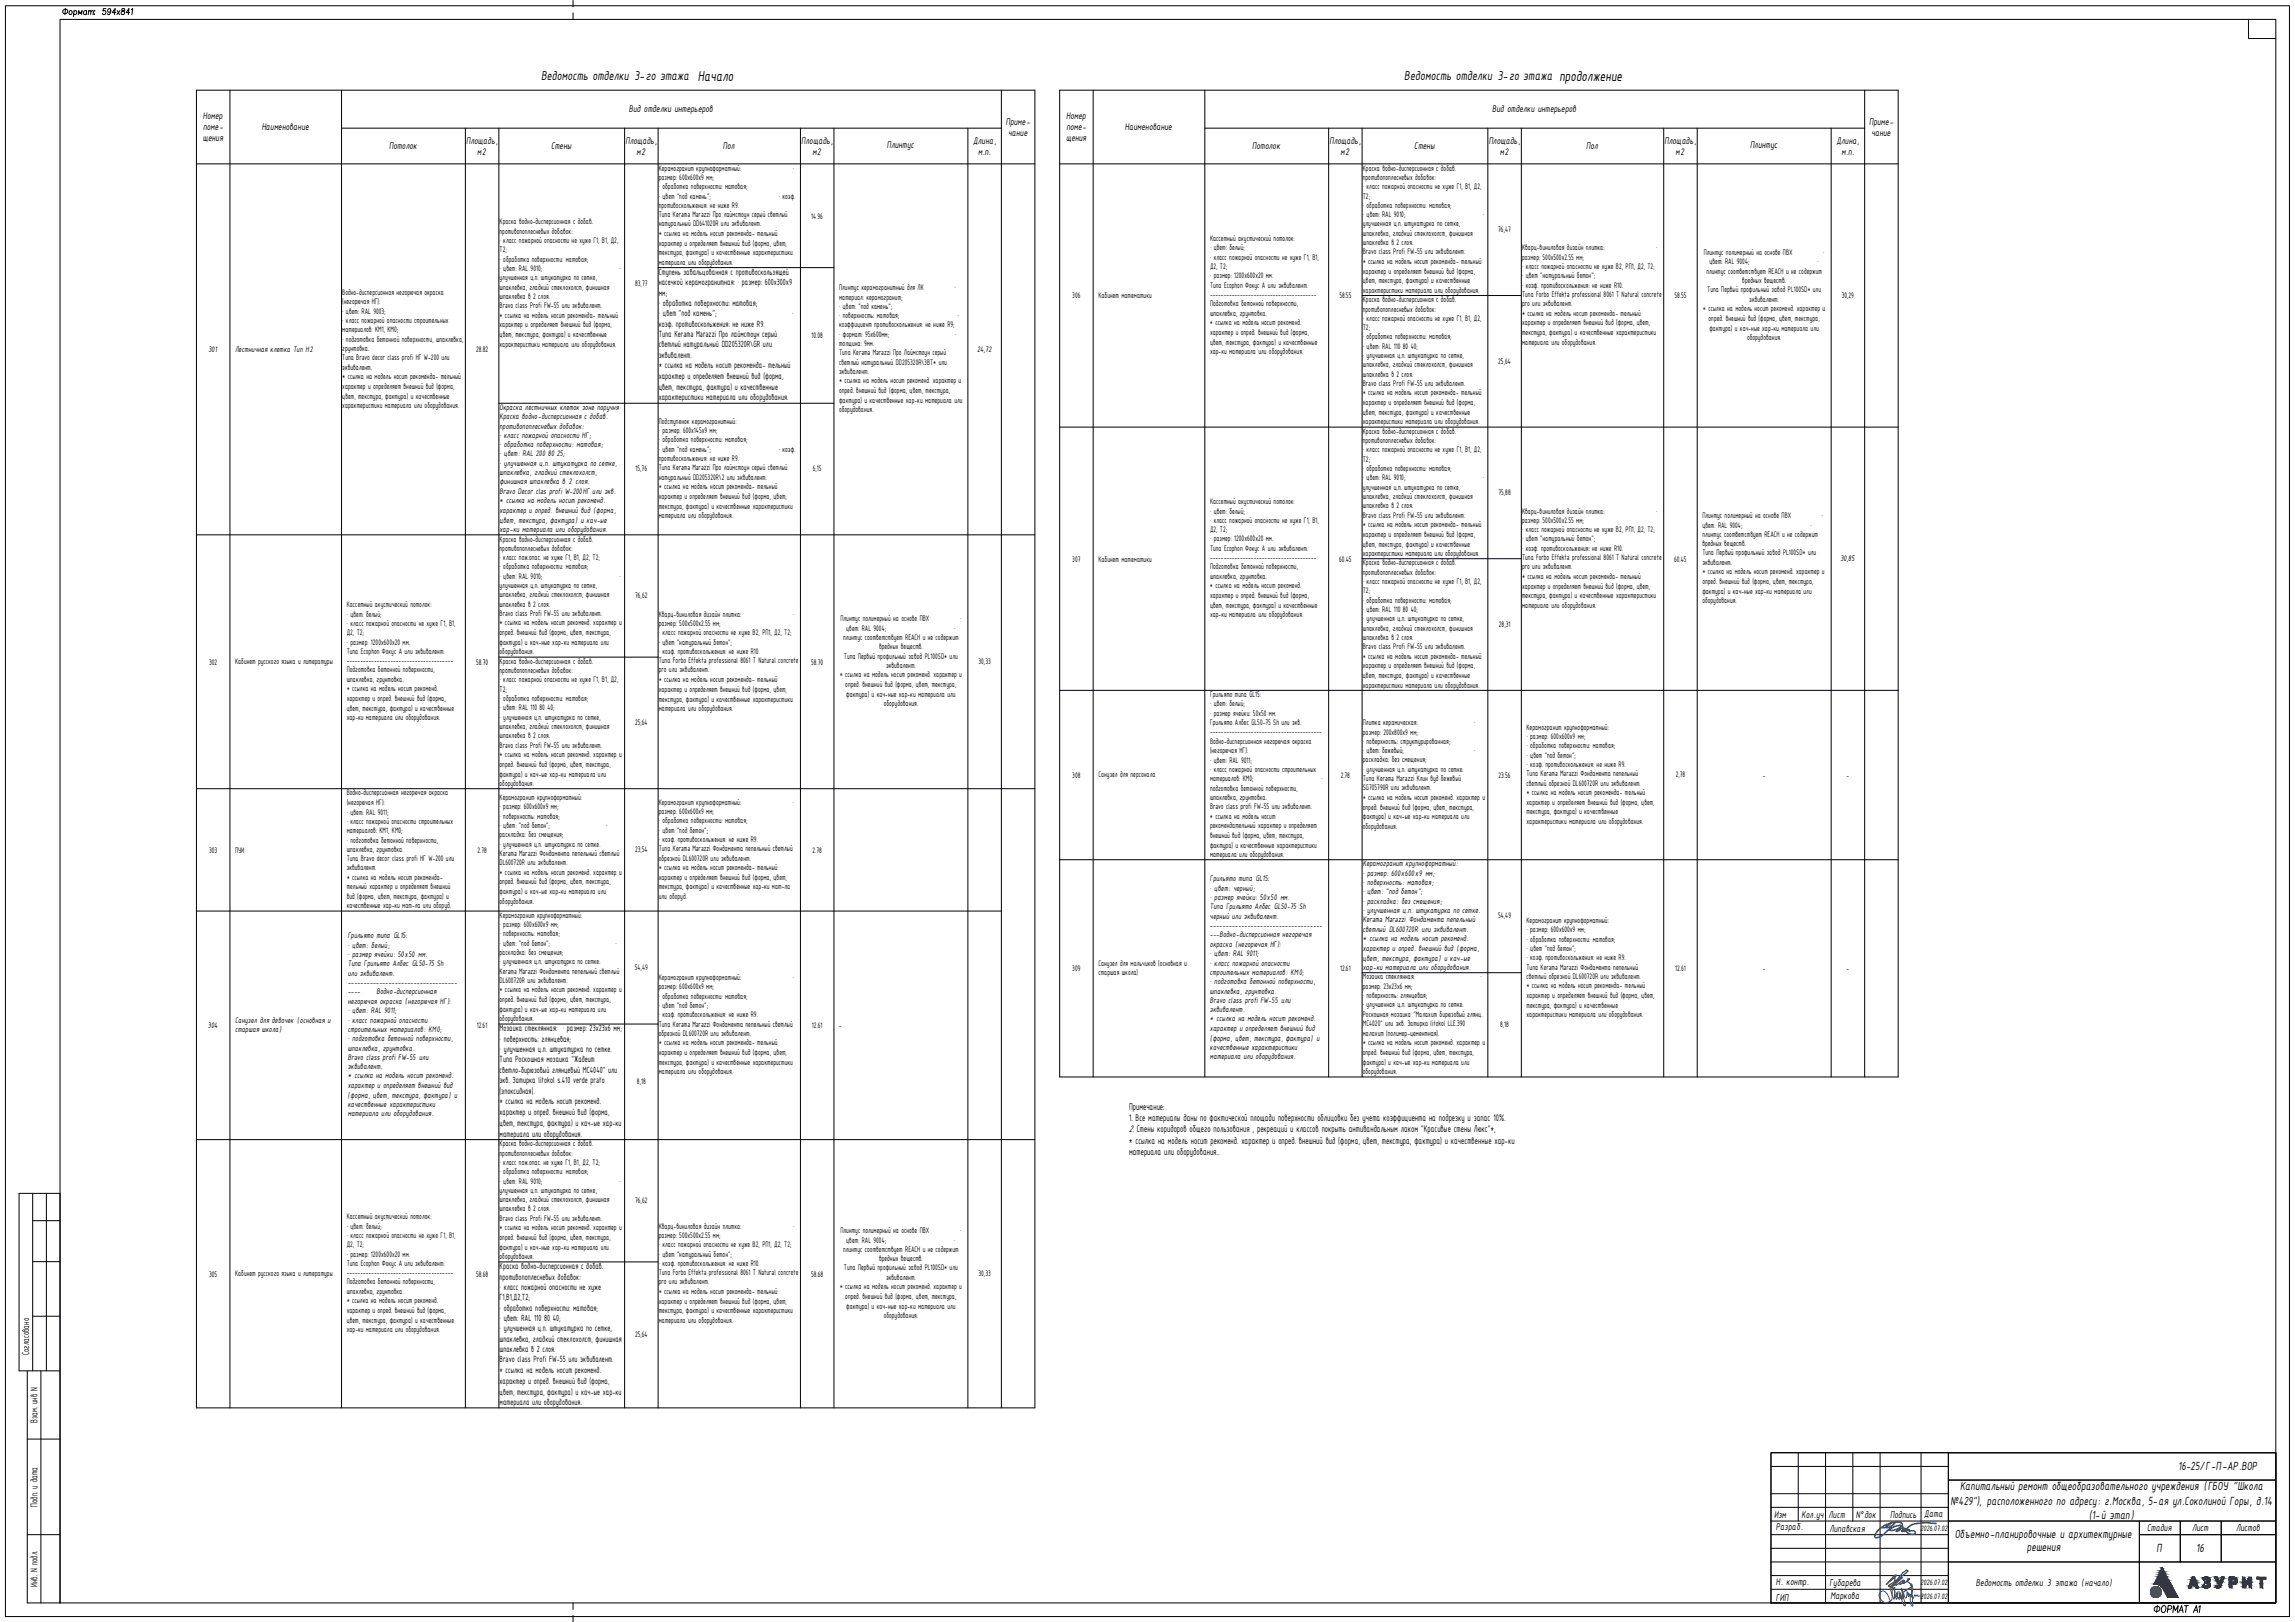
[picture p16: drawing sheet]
<svg xmlns="http://www.w3.org/2000/svg" width="841mm" height="594mm" viewBox="0 0 841 594" stroke-linecap="round" stroke-linejoin="round" font-family="sans-serif">
<defs><g id="words">
<text font-size="5.7" x="788.1" y="592">ФОРМАТ А1</text>
<g font-size="5.1">
<text x="198.3" y="29.2">Ведомость отделки 3-го этажа Начало</text>
<text x="514.6" y="29.2">Ведомость отделки 3-го этажа продолжение</text>
</g>
<g font-size="4.7">
<text x="798.2" y="538.4">16-25/Г-П-АР.ВОР</text>
<text x="718.3" y="545.8">Капитальный ремонт общеобразовательного учреждения (ГБОУ &quot;Школа</text>
<text x="714.8" y="551.1">№429&quot;), расположенного по адресу: г.Москва, 5-ая ул.Соколиной Горы, д.14</text>
<text x="765.6" y="556.4">(1-й этап)</text>
<text x="716.3" y="563.1">Объемно-планировочные и архитектурные</text>
<text x="742.8" y="568.1">решения</text>
<text x="790.3" y="568.6">П</text>
<text x="804.8" y="568.6">16</text>
</g>
<g font-size="3.9">
<text x="10.7" y="496.4" transform="rotate(-90 10.7 496.4)">Согласовано</text>
<text x="13.7" y="521.1" transform="rotate(-90 13.7 521.1)">Взам. инв N</text>
<text x="13.7" y="551.9" transform="rotate(-90 13.7 551.9)">Подп. и дата</text>
<text x="650.1" y="555.8">Изм</text>
<text x="660.1" y="555.8">Кол.уч</text>
<text x="670.1" y="555.8">Лист</text>
<text x="680.1" y="555.8">N°док</text>
<text x="692.6" y="555.8">Подпись</text>
<text x="705.2" y="555.7">Дата</text>
<text x="650.8" y="560.5">Разраб.</text>
<text x="670.4" y="561.1">Липавская</text>
<text x="786.8" y="560.8">Стадия</text>
<text x="803.3" y="560.8">Лист</text>
<text x="819.4" y="560.8">Листов</text>
<text x="13.7" y="581.2" transform="rotate(-90 13.7 581.2)">Инв. N подл.</text>
<text x="650.8" y="580.7">Н. контр.</text>
<text x="670.4" y="580.8">Губарева</text>
<text x="724.1" y="580.8">Ведомость отделки 3 этажа (начало)</text>
<text x="650.8" y="586.3">ГИП</text>
<text x="670.8" y="585.7">Маркова</text>
</g>
<g font-size="3.8">
<text x="230.5" y="40.8">Вид отделки интерьеров</text>
<text x="546.8" y="40.8">Вид отделки интерьеров</text>
<text x="74.3" y="43.5">Номер</text>
<text x="74.4" y="47.6">поме-</text>
<text x="95.9" y="47.8">Наименование</text>
<text x="368.6" y="45.7">Приме-</text>
<text x="390.7" y="43.5">Номер</text>
<text x="390.8" y="47.6">поме-</text>
<text x="412.2" y="47.8">Наименование</text>
<text x="685" y="45.7">Приме-</text>
<text x="74.3" y="51.7">щения</text>
<text x="170.8" y="52.7">Площадь,</text>
<text x="229.2" y="52.7">Площадь,</text>
<text x="293.6" y="52.7">Площадь,</text>
<text x="356.6" y="52.7">Длина,</text>
<text x="369.4" y="49.8">чание</text>
<text x="390.7" y="51.7">щения</text>
<text x="487.2" y="52.7">Площадь,</text>
<text x="545.5" y="52.7">Площадь,</text>
<text x="610" y="52.7">Площадь,</text>
<text x="673" y="52.7">Длина,</text>
<text x="685.8" y="49.8">чание</text>
<text x="142.6" y="54.7">Потолок</text>
<text x="174.9" y="56.8">м2</text>
<text x="202" y="54.7">Стены</text>
<text x="233.3" y="56.8">м2</text>
<text x="264.9" y="54.7">Пол</text>
<text x="297.7" y="56.8">м2</text>
<text x="325" y="54.3">Плинтус</text>
<text x="358.5" y="56.8">м.п.</text>
<text x="458.9" y="54.7">Потолок</text>
<text x="491.3" y="56.8">м2</text>
<text x="518.3" y="54.7">Стены</text>
<text x="549.6" y="56.8">м2</text>
<text x="581.3" y="54.7">Пол</text>
<text x="614" y="56.8">м2</text>
<text x="641.3" y="54.3">Плинтус</text>
<text x="674.8" y="56.8">м.п.</text>
<text x="413.7" y="406.4">Примечание:</text>
<text x="413.7" y="410.5">1. Все материалы даны по фактической площади поверхности облицовки без учета коэффициента на подрезку и запас 10%.</text>
<text x="413.7" y="414.6">2. Стены коридоров общего пользования , рекреаций и классов покрыть антивандальным лаком &quot;Красивые стены Люкс&quot;*,</text>
<text x="413.7" y="418.9">* ссылка на модель носит рекоменд. характер и опред. внешний вид (форма, цвет, текстура, фактура) и качественные хар-ки</text>
<text x="413.7" y="423.1">материала или оборудования..</text>
</g>
<g font-size="3.5">
<text x="241.4" y="100.7">Ступень завальцованная с противоскользящей</text>
<text x="241.4" y="104.5">насечкой керамогранитная: • размер: 600х300х9</text>
<text x="241.4" y="108.3">мм;</text>
<text x="241.4" y="112">•</text>
<text x="242.9" y="112">обработка поверхности: матовая;</text>
<text x="241.4" y="115.8">•</text>
<text x="241.4" y="119.6">коэф. противоскольжения: не ниже R9.</text>
<text x="242.9" y="115.8">цвет &quot;под камень&quot;;</text>
<text x="290.3" y="115.8">•</text>
<text x="241.4" y="123.4">Типа Kerama Marazzi Про лаймстоун серый</text>
<text x="241.4" y="127.2">светлый натуральный DD205320R\GR или</text>
<text x="241.4" y="131">эквивалент.</text>
<text x="241.4" y="134.8">* ссылка на модель носит рекоменда- тельный</text>
<text x="241.4" y="138.8">характер и определяет внешний вид (форма,</text>
<text x="241.4" y="142.8">цвет, текстура, фактура) и качественные</text>
<text x="241.4" y="146.6">характеристики материала или оборудования.</text>
<text x="183.1" y="377.7">Мозаика стеклянная: • размер: 23х23х6 мм;</text>
<text x="183.1" y="381.5">•</text>
<text x="184.6" y="381.5">поверхность: глянцевая;</text>
<text x="183.1" y="385.3">•</text>
<text x="183.1" y="389.1">Типа Роскошная мозаика &quot;Жадеит</text>
<text x="184.6" y="385.3">улучшенная ц.п. штукатурка по сетке.</text>
<text x="183.1" y="392.9">светло-бирюзовый глянцевый МС4040&quot; или</text>
<text x="183.1" y="396.7">экв. Затирка litokol s.410 verde prato</text>
<text x="183.1" y="400.7">(</text>
<text x="183.7" y="400.7">эпоксидная).</text>
<text x="183" y="404.5">* ссылка на модель носит рекоменд.</text>
<text x="183.1" y="408.5">характер и опред. внешний вид (форма,</text>
<text x="183.1" y="412.5">цвет, текстура, фактура) и кач-ые хар-ки</text>
<text x="183.1" y="416.3">материала или оборудования.</text>
<text x="183.1" y="464.9">Краска водно-дисперсионная с добав.</text>
<text x="183.1" y="468.7">противопоплесневых добавок:</text>
<text x="183.1" y="472.5">•</text>
<text x="184.6" y="472.5">класс пожарной опасности не хуже</text>
<text x="183.1" y="476.2">Г1,В1,Д2,Т2;</text>
<text x="183.1" y="480">•</text>
<text x="183.1" y="483.8">•</text>
<text x="184.6" y="480">обработка поверхности: матовая;</text>
<text x="184.6" y="483.8">цвет: RAL 110 80 40;</text>
<text x="183.1" y="487.6">•</text>
<text x="183.1" y="491.4">шпаклевка, гладкий стеклохолст, финишная</text>
<text x="184.6" y="487.6">улучшенная ц.п. штукатурка по сетке,</text>
<text x="183.1" y="495.2">шпаклевка в 2 слоя.</text>
<text x="183" y="502.7">* ссылка на модель носит рекоменд.</text>
<text x="183.1" y="499">Bravo class Profi FW-55 или эквивалент.</text>
<text x="183.1" y="506.8">характер и опред. внешний вид (форма,</text>
<text x="183.1" y="510.8">цвет, текстура, фактура) и кач-ые хар-ки</text>
<text x="183.1" y="514.6">материала или оборудования.</text>
</g>
<g font-size="3.2">
<text x="241.4" y="62.5">Керамогранит крупноформатный:</text>
<text x="241.4" y="65.9">размер: 600х600х9 мм;</text>
<text x="290.5" y="62.5">•</text>
<text x="499.4" y="62.5">Краска водно-дисперсионная с добав.</text>
<text x="499.4" y="65.9">противопоплесневых добавок:</text>
<text x="241.4" y="69.3">•</text>
<text x="242.8" y="69.3">обработка поверхности: матовая;</text>
<text x="499.4" y="69.3">•</text>
<text x="500.8" y="69.3">класс пожарной опасности не хуже Г1, В1, Д2,</text>
<text x="241.4" y="72.7">•</text>
<text x="241.4" y="76.1">противоскольжения: не ниже R9.</text>
<text x="242.8" y="72.7">цвет &quot;под камень&quot;;</text>
<text x="285.4" y="72.7">• коэф.</text>
<text x="499.4" y="72.7">Т2;</text>
<text x="499.4" y="76.1">•</text>
<text x="500.8" y="76.1">обработка поверхности: матовая;</text>
<text x="183.1" y="82.2">Краска водно-дисперсионная с добав.</text>
<text x="241.4" y="79.5">Типа Kerama Marazzi Про лаймстоун серый светлый</text>
<text x="241.4" y="82.9">натуральный DD641020R или эквивалент.</text>
<text x="297.3" y="80">14.96</text>
<text x="499.4" y="79.5">•</text>
<text x="499.4" y="82.9">улучшенная ц.п. штукатурка по сетке,</text>
<text x="500.8" y="79.5">цвет: RAL 9010;</text>
<text x="543.4" y="79.5">•</text>
<text x="183.1" y="85.6">противопоплесневых добавок:</text>
<text x="183.1" y="89">•</text>
<text x="184.4" y="89">класс пожарной опасности не хуже Г1, В1, Д2,</text>
<text x="241.4" y="86.4">* ссылка на модель носит рекоменда- тельный</text>
<text x="241.4" y="90">характер и определяет внешний вид (форма, цвет,</text>
<text x="443.4" y="88.3">Кассетный акустический потолок:</text>
<text x="499.4" y="86.4">шпаклевка, гладкий стеклохолст, финишная</text>
<text x="499.4" y="89.8">шпаклевка в 2 слоя.</text>
<text x="549" y="85">76,47</text>
<text x="183.1" y="92.4">Т2;</text>
<text x="183.1" y="95.9">•</text>
<text x="184.4" y="95.9">обработка поверхности: матовая;</text>
<text x="241.4" y="93.6">текстура, фактура) и качественные характеристики</text>
<text x="443.4" y="91.7">• цвет: белый;</text>
<text x="443.4" y="95.1">• класс пожарной опасности не хуже Г1, В1,</text>
<text x="499.4" y="93.2">Bravo class Profi FW-55 или эквивалент.</text>
<text x="557.8" y="91.7">Кварц-виниловая дизайн плитка:</text>
<text x="557.8" y="95.1">размер: 500х500х2.55 мм;</text>
<text x="606.9" y="91.7">•</text>
<text x="624.3" y="93.4">Плинтус полимерный на основе ПВХ</text>
<text x="668.1" y="93.4">•</text>
<text x="183.1" y="99.3">•</text>
<text x="184.4" y="99.3">цвет: RAL 9010;</text>
<text x="227" y="99.3">•</text>
<text x="241.4" y="97">материала или оборудования.</text>
<text x="443.4" y="98.5">Д2, Т2;</text>
<text x="443.4" y="101.9">• размер: 1200х600х20 мм.</text>
<text x="499.4" y="96.6">* ссылка на модель носит рекоменда- тельный</text>
<text x="499.4" y="100.2">характер и определяет внешний вид (форма,</text>
<text x="557.8" y="98.5">•</text>
<text x="557.8" y="101.9">•</text>
<text x="559.1" y="98.5">класс пожарной опасности не хуже В2, РП1, Д2, Т2;</text>
<text x="559.1" y="101.9">цвет &quot;натуральный бетон&quot;;</text>
<text x="625.3" y="100.2">плинтус соответствует REACH и не содержит</text>
<text x="626.4" y="96.8">цвет: RAL 9004;</text>
<text x="666" y="96.8">•</text>
<text x="125.4" y="107.9">Водно-дисперсионная негорючая окраска</text>
<text x="183.1" y="102.7">улучшенная ц.п. штукатурка по сетке,</text>
<text x="183.1" y="106.1">шпаклевка, гладкий стеклохолст, финишная</text>
<text x="232.8" y="104.7">83,77</text>
<text x="307.5" y="106.3">Плинтус керамогранитный для ЛК</text>
<text x="349.7" y="106.3">•</text>
<text x="443.4" y="105.3">Типа Ecophon Фокус А или эквивалент.</text>
<text x="499.4" y="103.8">цвет, текстура, фактура) и качественные</text>
<text x="499.4" y="107.2">характеристики материала или оборудования.</text>
<text x="557.8" y="105.3">•</text>
<text x="559.1" y="105.3">коэф. противоскольжения: не ниже R10.</text>
<text x="625.6" y="107">Типа Первый профильный завод PL100SD* или</text>
<text x="638.5" y="103.6">вредных веществ.</text>
<text x="125.4" y="111.5">(</text>
<text x="126" y="111.5">негорючая НГ):</text>
<text x="183.1" y="109.5">шпаклевка в 2 слоя.</text>
<text x="183.1" y="112.9">Bravo class Profi FW-55 или эквивалент.</text>
<text x="307.5" y="109.7">материал: керамогранит;</text>
<text x="307.5" y="113.1">• цвет: &quot;под камень&quot;;</text>
<text x="393" y="109.3">306</text>
<text x="402.5" y="109.3">Кабинет математики</text>
<text x="443.4" y="108.7">---------------------------------------</text>
<text x="443.4" y="112.2">Подготовка бетонной поверхности,</text>
<text x="490.8" y="109.3">58.55</text>
<text x="499.4" y="110.7">Краска водно-дисперсионная с добав.</text>
<text x="557.8" y="108.7">Типа Forbo Effekta professional 8061 T Natural concrete</text>
<text x="557.8" y="112.2">pro или эквивалент.</text>
<text x="613.6" y="109.3">58.55</text>
<text x="624.1" y="113.8">* ссылка на модель носит рекоменд. характер и</text>
<text x="641.1" y="110.4">эквивалент.</text>
<text x="674.9" y="109">30,29</text>
<text x="125.4" y="114.9">•</text>
<text x="125.4" y="118.4">•</text>
<text x="126.8" y="114.9">цвет: RAL 9003;</text>
<text x="126.8" y="118.4">класс пожарной опасности строительных</text>
<text x="183" y="116.3">* ссылка на модель носит рекоменда- тельный</text>
<text x="183.1" y="119.9">характер и определяет внешний вид (форма,</text>
<text x="307.5" y="116.5">• поверхность: матовая;</text>
<text x="307.5" y="119.9">коэффициент противоскольжения: не ниже R9;</text>
<text x="351" y="116.5">•</text>
<text x="443.4" y="119">* ссылка на модель носит рекоменд.</text>
<text x="443.4" y="115.6">шпаклевка, грунтовка.</text>
<text x="499.4" y="114.1">противопоплесневых добавок:</text>
<text x="499.4" y="117.5">•</text>
<text x="500.8" y="117.5">класс пожарной опасности не хуже Г1, В1, Д2,</text>
<text x="557.8" y="115.6">* ссылка на модель носит рекоменда- тельный</text>
<text x="557.8" y="119.2">характер и определяет внешний вид (форма, цвет,</text>
<text x="626.1" y="117.5">опред. внешний вид (форма, цвет, текстура,</text>
<text x="125.4" y="121.8">материалов: КМ1, КМ0;</text>
<text x="125.4" y="125.2">•</text>
<text x="126.8" y="125.2">подготовка бетонной поверхности, шпаклевка,</text>
<text x="183.1" y="123.5">цвет, текстура, фактура) и качественные</text>
<text x="297.4" y="123.9">10.08</text>
<text x="307.5" y="123.4">• формат: 95х600мм;</text>
<text x="349.9" y="123.4">•</text>
<text x="443.4" y="122.6">характер и опред. внешний вид (форма,</text>
<text x="499.4" y="120.9">Т2;</text>
<text x="499.4" y="124.3">•</text>
<text x="500.8" y="124.3">обработка поверхности: матовая;</text>
<text x="557.8" y="122.8">текстура, фактура) и качественные характеристики</text>
<text x="626.4" y="121.1">фактура) и кач-ные хар-ки материала или</text>
<text x="640.2" y="124.5">оборудования.</text>
<text x="76.4" y="129">301</text>
<text x="86.1" y="129">Лестничная клетка Тип Н2</text>
<text x="125.4" y="128.6">грунтовка.</text>
<text x="125.4" y="132">Типа Bravo decor class profi НГ W-200 или</text>
<text x="174.5" y="129">28.82</text>
<text x="183.1" y="126.9">характеристики материала или оборудования.</text>
<text x="307.5" y="126.8">толщина: 9мм.</text>
<text x="307.5" y="130.2">Типа Kerama Marazzi Про Лаймстоун серый</text>
<text x="358" y="128.8">24,72</text>
<text x="443.4" y="126.2">цвет, текстура, фактура) и качественные</text>
<text x="443.4" y="129.6">хар-ки материала или оборудования.</text>
<text x="499.4" y="127.7">•</text>
<text x="499.4" y="131.1">•</text>
<text x="500.8" y="127.7">цвет: RAL 110 80 40;</text>
<text x="500.8" y="131.1">улучшенная ц.п. штукатурка по сетке,</text>
<text x="557.8" y="126.2">материала или оборудования.</text>
<text x="125.4" y="135.4">эквивалент.</text>
<text x="307.5" y="133.6">светлый натуральный DD205320R\3BT* или</text>
<text x="307.5" y="137">эквивалент.</text>
<text x="499.4" y="134.5">шпаклевка, гладкий стеклохолст, финишная</text>
<text x="499.4" y="138">шпаклевка в 2 слоя.</text>
<text x="549" y="133.2">25,64</text>
<text x="125.4" y="138.8">* ссылка на модель носит рекоменда- тельный</text>
<text x="125.4" y="142.4">характер и определяет внешний вид (форма,</text>
<text x="307.5" y="140.4">* ссылка на модель носит рекоменд. характер и</text>
<text x="499.4" y="141.4">Bravo class Profi FW-55 или эквивалент.</text>
<text x="125.4" y="146">цвет, текстура, фактура) и качественные</text>
<text x="125.4" y="149.4">характеристики материала или оборудования.</text>
<text x="307.5" y="144">опред. внешний вид (форма, цвет, текстура,</text>
<text x="307.5" y="147.6">фактура) и качественные хар-ки материала или</text>
<text x="499.4" y="144.8">* ссылка на модель носит рекоменда- тельный</text>
<text x="499.4" y="148.4">характер и определяет внешний вид (форма,</text>
<text x="183" y="150.1">Окраска лестничных клеток зоне поручня</text>
<text x="183" y="153.6">Краска водно-дисперсионная с добав.</text>
<text x="241.4" y="155.3">Подступенок керамогранитный:</text>
<text x="307.5" y="151">оборудования.</text>
<text x="499.4" y="152">цвет, текстура, фактура) и качественные</text>
<text x="499.4" y="155.4">характеристики материала или оборудования.</text>
<text x="183" y="157">противопоплесневых добавок:</text>
<text x="183" y="160.4">•</text>
<text x="184.6" y="160.4">класс пожарной опасности НГ;</text>
<text x="241.4" y="158.7">•</text>
<text x="242.8" y="158.7">размер: 600х145х9 мм;</text>
<text x="499.4" y="158.9">Краска водно-дисперсионная с добав.</text>
<text x="183" y="163.8">•</text>
<text x="183" y="167.2">•</text>
<text x="184.6" y="163.8">обработка поверхности: матовая;</text>
<text x="184.6" y="167.2">цвет: RAL 200 80 25;</text>
<text x="241.4" y="162.1">•</text>
<text x="241.4" y="165.5">•</text>
<text x="242.8" y="162.1">обработка поверхности: матовая;</text>
<text x="242.8" y="165.5">цвет &quot;под камень&quot;;</text>
<text x="285.4" y="165.5">• коэф.</text>
<text x="499.4" y="162.3">противопоплесневых добавок:</text>
<text x="499.4" y="165.7">•</text>
<text x="500.8" y="165.7">класс пожарной опасности не хуже Г1, В1, Д2,</text>
<text x="183" y="170.6">•</text>
<text x="184.6" y="170.6">улучшенная ц.п. штукатурка по сетке,</text>
<text x="232.9" y="172.6">15,76</text>
<text x="241.4" y="168.9">противоскольжения: не ниже R9.</text>
<text x="241.4" y="172.3">Типа Kerama Marazzi Про лаймстоун серый светлый</text>
<text x="297.9" y="172.6">6,15</text>
<text x="499.4" y="169.1">Т2;</text>
<text x="499.4" y="172.5">•</text>
<text x="500.8" y="172.5">обработка поверхности: матовая;</text>
<text x="183" y="174">шпаклевка, гладкий стеклохолст,</text>
<text x="183.1" y="177.4">финишная шпаклевка в 2 слоя.</text>
<text x="241.4" y="179.1">* ссылка на модель носит рекоменда- тельный</text>
<text x="241.4" y="175.7">натуральный DD205320R\2 или эквивалент.</text>
<text x="499.4" y="175.9">•</text>
<text x="499.4" y="179.3">улучшенная ц.п. штукатурка по сетке,</text>
<text x="500.8" y="175.9">цвет: RAL 9010;</text>
<text x="543.4" y="175.9">•</text>
<text x="183" y="184.2">* ссылка на модель носит рекоменд.</text>
<text x="183" y="180.8">Bravo Decor clas profi W-200НГ или экв.</text>
<text x="241.4" y="182.7">характер и определяет внешний вид (форма, цвет,</text>
<text x="443.4" y="184.7">Кассетный акустический потолок:</text>
<text x="499.4" y="182.7">шпаклевка, гладкий стеклохолст, финишная</text>
<text x="549.1" y="181.3">75,88</text>
<text x="183" y="187.8">характер и опред. внешний вид (форма,</text>
<text x="183.1" y="191.5">цвет, текстура, фактура) и кач-ые</text>
<text x="241.4" y="186.3">текстура, фактура) и качественные характеристики</text>
<text x="241.4" y="189.8">материала или оборудования.</text>
<text x="443.4" y="188.1">• цвет: белый;</text>
<text x="443.4" y="191.5">• класс пожарной опасности не хуже Г1, В1,</text>
<text x="499.4" y="186.2">шпаклевка в 2 слоя.</text>
<text x="499.4" y="189.6">Bravo class Profi FW-55 или эквивалент.</text>
<text x="557.8" y="188.1">Кварц-виниловая дизайн плитка:</text>
<text x="557.8" y="191.5">размер: 500х500х2.55 мм;</text>
<text x="606.9" y="188.1">•</text>
<text x="623.8" y="189.8">Плинтус полимерный на основе ПВХ</text>
<text x="667.7" y="189.8">•</text>
<text x="183" y="194.9">хар-ки материала или оборудования.</text>
<text x="443.4" y="194.9">Д2, Т2;</text>
<text x="499.4" y="193">* ссылка на модель носит рекоменда- тельный</text>
<text x="499.4" y="196.6">характер и определяет внешний вид (форма,</text>
<text x="557.8" y="194.9">•</text>
<text x="559.1" y="194.9">класс пожарной опасности не хуже В2, РП1, Д2, Т2;</text>
<text x="623.8" y="193.2">цвет: RAL 9004;</text>
<text x="623.8" y="196.6">плинтус соответствует REACH и не содержит</text>
<text x="663.4" y="193.2">•</text>
<text x="183.1" y="198.3">Краска водно-дисперсионная с добав.</text>
<text x="183.1" y="201.8">противопоплесневых добавок:</text>
<text x="443.4" y="198.3">• размер: 1200х600х20 мм.</text>
<text x="443.4" y="201.7">Типа Ecophon Фокус А или эквивалент.</text>
<text x="499.4" y="200.2">цвет, текстура, фактура) и качественные</text>
<text x="499.4" y="203.6">характеристики материала или оборудования.</text>
<text x="557.8" y="198.3">•</text>
<text x="557.8" y="201.7">•</text>
<text x="559.1" y="198.3">цвет &quot;натуральный бетон&quot;;</text>
<text x="559.1" y="201.7">коэф. противоскольжения: не ниже R10.</text>
<text x="623.8" y="200">вредных веществ.</text>
<text x="623.8" y="203.4">Типа Первый профильный завод PL100SD* или</text>
<text x="183.1" y="205.2">•</text>
<text x="183.1" y="208.6">•</text>
<text x="184.4" y="205.2">класс пож.опас. не хуже Г1, В1, Д2, Т2;</text>
<text x="184.4" y="208.6">обработка поверхности: матовая;</text>
<text x="393" y="205.7">307</text>
<text x="402.5" y="205.7">Кабинет математики</text>
<text x="443.4" y="205.1">---------------------------------------</text>
<text x="443.4" y="208.5">Подготовка бетонной поверхности,</text>
<text x="490.7" y="205.7">60.45</text>
<text x="499.4" y="207.1">Краска водно-дисперсионная с добав.</text>
<text x="557.8" y="205.1">Типа Forbo Effekta professional 8061 T Natural concrete</text>
<text x="557.8" y="208.5">pro или эквивалент.</text>
<text x="613.5" y="205.7">60.45</text>
<text x="623.8" y="206.9">эквивалент.</text>
<text x="674.5" y="205.5">30,85</text>
<text x="183.1" y="212">•</text>
<text x="183.1" y="215.4">улучшенная ц.п. штукатурка по сетке,</text>
<text x="184.4" y="212">цвет: RAL 9010;</text>
<text x="227" y="212">•</text>
<text x="443.4" y="215.4">* ссылка на модель носит рекоменд.</text>
<text x="443.4" y="212">шпаклевка, грунтовка.</text>
<text x="499.4" y="210.5">противопоплесневых добавок:</text>
<text x="499.4" y="213.9">•</text>
<text x="500.8" y="213.9">класс пожарной опасности не хуже Г1, В1, Д2,</text>
<text x="557.8" y="212">* ссылка на модель носит рекоменда- тельный</text>
<text x="557.8" y="215.6">характер и определяет внешний вид (форма, цвет,</text>
<text x="623.8" y="210.3">* ссылка на модель носит рекоменд. характер и</text>
<text x="623.8" y="213.9">опред. внешний вид (форма, цвет, текстура,</text>
<text x="183.1" y="218.8">шпаклевка, гладкий стеклохолст, финишная</text>
<text x="232.8" y="219.1">76,62</text>
<text x="443.4" y="219">характер и опред. внешний вид (форма,</text>
<text x="499.4" y="217.3">Т2;</text>
<text x="499.4" y="220.7">•</text>
<text x="500.8" y="220.7">обработка поверхности: матовая;</text>
<text x="557.8" y="219.2">текстура, фактура) и качественные характеристики</text>
<text x="623.8" y="217.5">фактура) и кач-ные хар-ки материала или</text>
<text x="623.8" y="220.9">оборудования.</text>
<text x="127.1" y="222.4">Кассетный акустический потолок:</text>
<text x="127.1" y="225.9">• цвет: белый;</text>
<text x="183.1" y="222.2">шпаклевка в 2 слоя.</text>
<text x="183.1" y="225.6">Bravo class Profi FW-55 или эквивалент.</text>
<text x="241.4" y="225.9">Кварц-виниловая дизайн плитка:</text>
<text x="290.6" y="225.9">•</text>
<text x="308" y="227.6">Плинтус полимерный на основе ПВХ</text>
<text x="351.8" y="227.6">•</text>
<text x="443.4" y="222.6">цвет, текстура, фактура) и качественные</text>
<text x="443.4" y="226">хар-ки материала или оборудования.</text>
<text x="499.4" y="224.1">•</text>
<text x="499.4" y="227.6">•</text>
<text x="500.8" y="224.1">цвет: RAL 110 80 40;</text>
<text x="500.8" y="227.6">улучшенная ц.п. штукатурка по сетке,</text>
<text x="557.8" y="222.6">материала или оборудования.</text>
<text x="127.1" y="229.3">• класс пожарной опасности не хуже Г1, В1,</text>
<text x="127.1" y="232.7">Д2, Т2;</text>
<text x="183" y="229">* ссылка на модель носит рекоменд. характер и</text>
<text x="183.1" y="232.6">опред. внешний вид (форма, цвет, текстура,</text>
<text x="241.4" y="229.3">размер: 500х500х2.55 мм;</text>
<text x="241.4" y="232.7">•</text>
<text x="242.8" y="232.7">класс пожарной опасности не хуже В2, РП1, Д2, Т2;</text>
<text x="310.1" y="231">цвет: RAL 9004;</text>
<text x="349.7" y="231">•</text>
<text x="499.4" y="231">шпаклевка, гладкий стеклохолст, финишная</text>
<text x="549.3" y="229.6">28,31</text>
<text x="127.1" y="236.1">• размер: 1200х600х20 мм.</text>
<text x="127.1" y="239.5">Типа Ecophon Фокус А или эквивалент.</text>
<text x="183.1" y="236.3">фактура) и кач-ные хар-ки материала или</text>
<text x="183.1" y="239.7">оборудования.</text>
<text x="241.4" y="236.1">•</text>
<text x="241.4" y="239.5">•</text>
<text x="242.8" y="236.1">цвет &quot;натуральный бетон&quot;;</text>
<text x="242.8" y="239.5">коэф. противоскольжения: не ниже R10.</text>
<text x="308.9" y="234.4">плинтус соответствует REACH и не содержит</text>
<text x="322.1" y="237.8">вредных веществ.</text>
<text x="499.4" y="234.4">шпаклевка в 2 слоя.</text>
<text x="499.4" y="237.8">Bravo class Profi FW-55 или эквивалент.</text>
<text x="76.6" y="243.4">302</text>
<text x="86.1" y="243.1">Кабинет русского языка и литературы</text>
<text x="127.1" y="242.9">---------------------------------------</text>
<text x="174.5" y="243.4">58.70</text>
<text x="183.1" y="243.1">Краска водно-дисперсионная с добав.</text>
<text x="241.4" y="242.9">Типа Forbo Effekta professional 8061 T Natural concrete</text>
<text x="297.2" y="243.4">58.70</text>
<text x="309.3" y="241.2">Типа Первый профильный завод PL100SD* или</text>
<text x="324.7" y="244.6">эквивалент.</text>
<text x="358.6" y="243.2">30,33</text>
<text x="499.4" y="241.2">* ссылка на модель носит рекоменда- тельный</text>
<text x="499.4" y="244.8">характер и определяет внешний вид (форма,</text>
<text x="127.1" y="246.3">Подготовка бетонной поверхности,</text>
<text x="127.1" y="249.7">шпаклевка, грунтовка.</text>
<text x="183.1" y="246.5">противопоплесневых добавок:</text>
<text x="183.1" y="250">•</text>
<text x="184.4" y="250">класс пожарной опасности не хуже Г1, В1, Д2,</text>
<text x="241.4" y="249.7">* ссылка на модель носит рекоменда- тельный</text>
<text x="241.4" y="246.3">pro или эквивалент.</text>
<text x="307.7" y="248">* ссылка на модель носит рекоменд. характер и</text>
<text x="309.8" y="251.6">опред. внешний вид (форма, цвет, текстура,</text>
<text x="499.4" y="248.4">цвет, текстура, фактура) и качественные</text>
<text x="499.4" y="251.8">характеристики материала или оборудования.</text>
<text x="127" y="253.1">* ссылка на модель носит рекоменд.</text>
<text x="127.1" y="256.7">характер и опред. внешний вид (форма,</text>
<text x="183.1" y="253.4">Т2;</text>
<text x="183.1" y="256.8">•</text>
<text x="184.4" y="256.8">обработка поверхности: матовая;</text>
<text x="241.4" y="253.3">характер и определяет внешний вид (форма, цвет,</text>
<text x="241.4" y="256.9">текстура, фактура) и качественные характеристики</text>
<text x="310.1" y="255.2">фактура) и кач-ные хар-ки материала или</text>
<text x="443.4" y="255.3">Грильято типа GL15:</text>
<text x="127.1" y="260.3">цвет, текстура, фактура) и качественные</text>
<text x="127.1" y="263.8">хар-ки материала или оборудования.</text>
<text x="183.1" y="260.2">•</text>
<text x="183.1" y="263.6">•</text>
<text x="184.4" y="260.2">цвет: RAL 110 80 40;</text>
<text x="184.4" y="263.6">улучшенная ц.п. штукатурка по сетке,</text>
<text x="241.4" y="260.3">материала или оборудования.</text>
<text x="323.8" y="258.6">оборудования.</text>
<text x="443.4" y="258.7">• цвет: белый;</text>
<text x="443.4" y="262.1">• размер ячейки: 50х50 мм.</text>
<text x="183.1" y="267">шпаклевка, гладкий стеклохолст, финишная</text>
<text x="232.7" y="265.6">25,64</text>
<text x="443.4" y="265.5">Грильято Албес GL50-75 Sh или экв.</text>
<text x="443.4" y="268.9">-----------------------------------------</text>
<text x="499.4" y="265.6">Плитка керамическая:</text>
<text x="499.4" y="269">размер: 200х800х9 мм;</text>
<text x="540.2" y="265.6">•</text>
<text x="559.4" y="267.3">Керамогранит крупноформатный:</text>
<text x="183.1" y="270.4">шпаклевка в 2 слоя.</text>
<text x="183.1" y="273.8">Bravo class Profi FW-55 или эквивалент.</text>
<text x="443.4" y="272.3">Водно-дисперсионная негорючая окраска</text>
<text x="443.4" y="275.9">(негорючая НГ):</text>
<text x="499.4" y="272.5">•</text>
<text x="499.4" y="275.9">•</text>
<text x="500.8" y="272.5">поверхность: структурированная;</text>
<text x="500.8" y="275.9">цвет: бежевый;</text>
<text x="540.2" y="275.9">•</text>
<text x="559.4" y="270.7">• размер: 600х600х9 мм;</text>
<text x="559.4" y="274.1">• обработка поверхности: матовая;</text>
<text x="183" y="277.2">* ссылка на модель носит рекоменд. характер и</text>
<text x="183.1" y="280.8">опред. внешний вид (форма, цвет, текстура,</text>
<text x="443.4" y="279.4">• цвет: RAL 9011;</text>
<text x="499.4" y="279.3">раскладка: без смещения;</text>
<text x="559.4" y="277.6">• цвет &quot;под бетон&quot;;</text>
<text x="559.4" y="281">• коэф. противоскольжения: не ниже R9.</text>
<text x="183.1" y="284.5">фактура) и кач-ые хар-ки материала или</text>
<text x="183.1" y="287.9">оборудования.</text>
<text x="393" y="284.9">308</text>
<text x="402.5" y="284.6">Санузел для персонала</text>
<text x="443.4" y="282.8">• класс пожарной опасности строительных</text>
<text x="443.4" y="286.2">материалов: КМ0;</text>
<text x="484.3" y="286.2">•</text>
<text x="491.3" y="284.9">2.78</text>
<text x="499.4" y="282.7">•</text>
<text x="499.4" y="286.1">Типа Kerama Marazzi Клин вуд бежевый</text>
<text x="500.8" y="282.7">улучшенная ц.п. штукатурка по сетке.</text>
<text x="549.1" y="284.9">23.56</text>
<text x="559.4" y="284.4">Типа Kerama Marazzi Фондамента пепельный</text>
<text x="559.4" y="287.8">светлый обрезной DL600720R или эквивалент.</text>
<text x="614.1" y="284.7">2,78</text>
<text x="646" y="284.9">-</text>
<text x="676.7" y="284.9">-</text>
<text x="127.1" y="291.3">Водно-дисперсионная негорючая окраска</text>
<text x="183.1" y="293">Керамогранит крупноформатный:</text>
<text x="443.4" y="289.6">подготовка бетонной поверхности,</text>
<text x="443.4" y="293">шпаклевка, грунтовка.</text>
<text x="499.4" y="292.9">* ссылка на модель носит рекоменд. характер и</text>
<text x="499.4" y="289.5">SG705790R или эквивалент.</text>
<text x="559.4" y="291.2">* ссылка на модель носит рекоменда- тельный</text>
<text x="127.1" y="295">(негорючая НГ):</text>
<text x="127.1" y="298.4">• цвет: RAL 9011;</text>
<text x="183.1" y="296.5">•</text>
<text x="183.1" y="299.9">•</text>
<text x="184.4" y="296.5">размер: 600х600х9 мм;</text>
<text x="184.4" y="299.9">поверхность: матовая;</text>
<text x="241.4" y="294.7">Керамогранит крупноформатный:</text>
<text x="241.4" y="298.1">размер: 600х600х9 мм;</text>
<text x="290.5" y="294.7">•</text>
<text x="443.4" y="299.8">* ссылка на модель носит</text>
<text x="443.4" y="296.4">Bravo class profi FW-55 или эквивалент.</text>
<text x="499.4" y="296.5">опред. внешний вид (форма, цвет, текстура,</text>
<text x="559.4" y="294.7">характер и определяет внешний вид (форма, цвет,</text>
<text x="559.4" y="298.3">текстура, фактура) и качественные</text>
<text x="127.1" y="301.8">• класс пожарной опасности строительных</text>
<text x="127.1" y="305.2">материалов: КМ1, КМ0;</text>
<text x="183.1" y="303.3">•</text>
<text x="184.4" y="303.3">цвет: &quot;под бетон&quot;;</text>
<text x="222.2" y="303.3">•</text>
<text x="241.4" y="301.6">•</text>
<text x="241.4" y="305">•</text>
<text x="242.8" y="301.6">обработка поверхности: матовая;</text>
<text x="242.8" y="305">цвет &quot;под бетон&quot;;</text>
<text x="443.4" y="303.2">рекомендательный характер и определяет</text>
<text x="499.4" y="300.1">фактура) и кач-ые хар-ки материала или</text>
<text x="499.4" y="303.5">оборудования.</text>
<text x="559.4" y="301.8">характеристики материала или оборудования.</text>
<text x="127.1" y="308.6">• подготовка бетонной поверхности,</text>
<text x="127.1" y="312">шпаклевка, грунтовка.</text>
<text x="183.1" y="306.7">раскладка: без смещения;</text>
<text x="183.1" y="310.1">•</text>
<text x="184.4" y="310.1">улучшенная ц.п. штукатурка по сетке.</text>
<text x="241.4" y="308.4">•</text>
<text x="241.4" y="311.8">Типа Kerama Marazzi Фондамента пепельный светлый</text>
<text x="242.8" y="308.4">коэф. противоскольжения: не ниже R9.</text>
<text x="443.4" y="306.8">внешний вид (форма, цвет, текстура,</text>
<text x="443.4" y="310.4">фактура) и качественные характеристики</text>
<text x="76.6" y="312.3">303</text>
<text x="86.1" y="312.3">ПУИ</text>
<text x="127.1" y="315.4">Типа Bravo decor class profi НГ W-200 или</text>
<text x="175" y="312.3">2.78</text>
<text x="183.1" y="313.5">Kerama Marazzi Фондамента пепельный светлый</text>
<text x="183.1" y="316.9">DL600720R или эквивалент.</text>
<text x="232.7" y="312.1">23,54</text>
<text x="241.4" y="315.2">обрезной DL600720R или эквивалент.</text>
<text x="297.8" y="312.3">2.78</text>
<text x="443.4" y="313.9">материала или оборудования.</text>
<text x="499.4" y="317.3">Керамогранит крупноформатный:</text>
<text x="127" y="322.2">* ссылка на модель носит рекоменда-</text>
<text x="127.1" y="318.8">эквивалент.</text>
<text x="183" y="320.3">* ссылка на модель носит рекоменд. характер и</text>
<text x="183.1" y="323.9">опред. внешний вид (форма, цвет, текстура,</text>
<text x="241.4" y="318.6">* ссылка на модель носит рекоменда- тельный</text>
<text x="241.4" y="322.1">характер и определяет внешний вид (форма, цвет,</text>
<text x="443.4" y="322.8">Грильято типа GL15:</text>
<text x="499.4" y="320.8">•</text>
<text x="501" y="320.8">размер: 600х600х9 мм;</text>
<text x="127.1" y="325.6">тельный характер и определяет внешний</text>
<text x="127.1" y="329.2">вид (форма, цвет, текстура, фактура) и</text>
<text x="183.1" y="327.5">фактура) и кач-ые хар-ки материала или</text>
<text x="241.4" y="325.7">текстура, фактура) и качественные хар-ки мат-ла</text>
<text x="241.4" y="329.2">или оборуд.</text>
<text x="443.4" y="326.2">• цвет: черный;</text>
<text x="443.4" y="329.6">• размер ячейки: 50х50 мм.</text>
<text x="499.4" y="324.2">•</text>
<text x="499.4" y="327.6">•</text>
<text x="501" y="324.2">поверхность: матовая;</text>
<text x="501" y="327.6">цвет: &quot;под бетон&quot;;</text>
<text x="127.1" y="332.6">качественные хар-ки мат-ла или оборуд.</text>
<text x="183.1" y="331">оборудования.</text>
<text x="443.4" y="333">Типа Грильято Албес GL50-75 Sh</text>
<text x="499.4" y="331">•</text>
<text x="499.4" y="334.4">•</text>
<text x="501" y="331">раскладка: без смещения;</text>
<text x="501" y="334.4">улучшенная ц.п. штукатурка по сетке.</text>
<text x="183.1" y="336.1">Керамогранит крупноформатный:</text>
<text x="183.1" y="339.5">•</text>
<text x="184.4" y="339.5">размер: 600х600х9 мм;</text>
<text x="443.4" y="336.4">черный или эквивалент.</text>
<text x="443.4" y="339.8">------------------------------------</text>
<text x="499.4" y="337.8">Kerama Marazzi Фондамента пепельный</text>
<text x="499.4" y="341.2">светлый DL600720R или эквивалент.</text>
<text x="549" y="336.4">54,49</text>
<text x="559.4" y="338.1">Керамогранит крупноформатный:</text>
<text x="559.4" y="341.5">• размер: 600х600х9 мм;</text>
<text x="127.5" y="343.7">Грильято типа GL15:</text>
<text x="127.5" y="347.1">• цвет: белый;</text>
<text x="183.1" y="343">•</text>
<text x="183.1" y="346.4">•</text>
<text x="184.4" y="343">поверхность: матовая;</text>
<text x="184.4" y="346.4">цвет: &quot;под бетон&quot;;</text>
<text x="225.6" y="346.4">•</text>
<text x="443.4" y="343.3">---Водно-дисперсионная негорючая</text>
<text x="443.4" y="346.9">окраска (негорючая НГ):</text>
<text x="499.4" y="344.6">* ссылка на модель носит рекоменд.</text>
<text x="559.4" y="344.9">• обработка поверхности: матовая;</text>
<text x="127.5" y="350.5">• размер ячейки: 50х50 мм.</text>
<text x="127.5" y="353.9">Типа Грильято Албес GL50-75 Sh</text>
<text x="183.1" y="349.8">раскладка: без смещения;</text>
<text x="183.1" y="353.2">•</text>
<text x="184.4" y="353.2">улучшенная ц.п. штукатурка по сетке.</text>
<text x="402.5" y="353.7">Санузел для мальчиков (основная и</text>
<text x="443.4" y="350.3">• цвет: RAL 9011;</text>
<text x="443.4" y="353.7">• класс пожарной опасности</text>
<text x="499.4" y="348.2">характер и опред. внешний вид (форма,</text>
<text x="499.4" y="351.8">цвет, текстура, фактура) и кач-ые</text>
<text x="559.4" y="348.4">• цвет &quot;под бетон&quot;;</text>
<text x="559.4" y="351.8">• коэф. противоскольжения: не ниже R9.</text>
<text x="127.5" y="357.3">или эквивалент.</text>
<text x="183.1" y="356.6">Kerama Marazzi Фондамента пепельный светлый</text>
<text x="183.1" y="360">DL600720R или эквивалент.</text>
<text x="232.6" y="355.2">54,49</text>
<text x="241.4" y="359">Керамогранит крупноформатный:</text>
<text x="290.5" y="359">•</text>
<text x="393" y="355.7">309</text>
<text x="402.5" y="357.3">старшая школа)</text>
<text x="443.4" y="357.1">строительных материалов: КМ0;</text>
<text x="491.1" y="355.7">12.61</text>
<text x="499.4" y="355.2">хар-ки материала или оборудования.</text>
<text x="499.4" y="358.7">Мозаика стеклянная:</text>
<text x="542.6" y="358.7">•</text>
<text x="559.4" y="355.2">Типа Kerama Marazzi Фондамента пепельный</text>
<text x="559.4" y="358.6">светлый обрезной DL600720R или эквивалент.</text>
<text x="613.9" y="355.7">12.61</text>
<text x="646" y="355.7">-</text>
<text x="676.7" y="355.7">-</text>
<text x="127.5" y="360.7">-----------------------------------</text>
<text x="127.5" y="364.1">----</text>
<text x="138" y="364.1">Водно-дисперсионная</text>
<text x="183" y="363.4">* ссылка на модель носит рекоменд. характер и</text>
<text x="241.4" y="362.4">размер: 600х600х9 мм;</text>
<text x="241.4" y="365.8">•</text>
<text x="242.8" y="365.8">обработка поверхности: матовая;</text>
<text x="443.4" y="360.5">• подготовка бетонной поверхности,</text>
<text x="443.4" y="363.9">шпаклевка, грунтовка.</text>
<text x="499.4" y="362.1">размер: 23х23х6 мм;</text>
<text x="499.4" y="365.5">•</text>
<text x="500.8" y="365.5">поверхность: глянцевая;</text>
<text x="559.4" y="362">* ссылка на модель носит рекоменда- тельный</text>
<text x="559.4" y="365.5">характер и определяет внешний вид (форма, цвет,</text>
<text x="127.5" y="367.7">негорючая окраска (негорючая НГ):</text>
<text x="127.5" y="371.1">• цвет: RAL 9011;</text>
<text x="183.1" y="367">опред. внешний вид (форма, цвет, текстура,</text>
<text x="183.1" y="370.6">фактура) и кач-ые хар-ки материала или</text>
<text x="241.4" y="369.2">•</text>
<text x="242.8" y="369.2">цвет &quot;под бетон&quot;;</text>
<text x="443.4" y="367.3">Bravo class profi FW-55 или</text>
<text x="443.4" y="370.7">эквивалент.</text>
<text x="499.4" y="368.9">•</text>
<text x="500.8" y="368.9">улучшенная ц.п. штукатурка по сетке.</text>
<text x="559.4" y="369.1">текстура, фактура) и качественные</text>
<text x="76.2" y="376.5">304</text>
<text x="86.1" y="374.5">Санузел для девочек (основная и</text>
<text x="127.5" y="374.5">• класс пожарной опасности</text>
<text x="127.5" y="377.9">строительных материалов: КМ0;</text>
<text x="174.7" y="376.5">12.61</text>
<text x="183.1" y="374">оборудования.</text>
<text x="241.4" y="372.6">•</text>
<text x="241.4" y="376">Типа Kerama Marazzi Фондамента пепельный светлый</text>
<text x="242.8" y="372.6">коэф. противоскольжения: не ниже R9.</text>
<text x="297.5" y="376.5">12.61</text>
<text x="307.5" y="376.5">-</text>
<text x="443.4" y="374.1">* ссылка на модель носит рекоменд.</text>
<text x="443.4" y="377.5">характер и определяет внешний вид</text>
<text x="499.4" y="372.4">Роскошная мозаика &quot;Малахит бирюзовый глянц.</text>
<text x="499.4" y="375.8">МС4020&quot; или экв. Затирка litokol LLE.390</text>
<text x="549.8" y="376.2">8,18</text>
<text x="559.4" y="372.6">характеристики материала или оборудования.</text>
<text x="86.1" y="378.2">старшая школа)</text>
<text x="127.5" y="381.4">• подготовка бетонной поверхности,</text>
<text x="241.4" y="382.9">* ссылка на модель носит рекоменда- тельный</text>
<text x="241.4" y="379.4">обрезной DL600720R или эквивалент.</text>
<text x="443.4" y="381.1">(форма, цвет, текстура, фактура) и</text>
<text x="499.4" y="382.8">* ссылка на модель носит рекоменд. характер и</text>
<text x="499.4" y="379.4">малахит (полимер-цементная).</text>
<text x="127.5" y="384.8">шпаклевка, грунтовка.</text>
<text x="127.5" y="388.2">Bravo class profi FW-55 или</text>
<text x="241.4" y="386.4">характер и определяет внешний вид (форма, цвет,</text>
<text x="241.4" y="390">текстура, фактура) и качественные характеристики</text>
<text x="443.4" y="384.6">качественные характеристики</text>
<text x="443.4" y="388">материала или оборудования.</text>
<text x="499.4" y="386.4">опред. внешний вид (форма, цвет, текстура,</text>
<text x="127.4" y="395">* ссылка на модель носит рекоменд.</text>
<text x="127.5" y="391.6">эквивалент.</text>
<text x="241.4" y="393.5">материала или оборудования.</text>
<text x="499.4" y="390">фактура) и кач-ые хар-ки материала или</text>
<text x="499.4" y="393.4">оборудования.</text>
<text x="127.5" y="398.4">характер и определяет внешний вид</text>
<text x="233.4" y="397">8,18</text>
<text x="127.5" y="405.4">качественные характеристики</text>
<text x="127.5" y="402">(форма, цвет, текстура, фактура) и</text>
<text x="127.5" y="408.8">материала или оборудования.</text>
<text x="183.1" y="419.9">Краска водно-дисперсионная с добав.</text>
<text x="183.1" y="423.3">противопоплесневых добавок:</text>
<text x="183.1" y="426.7">•</text>
<text x="183.1" y="430.1">•</text>
<text x="184.4" y="426.7">класс пож.опас. не хуже Г1, В1, Д2, Т2;</text>
<text x="184.4" y="430.1">обработка поверхности: матовая;</text>
<text x="183.1" y="433.5">•</text>
<text x="183.1" y="436.9">улучшенная ц.п. штукатурка по сетке,</text>
<text x="184.4" y="433.5">цвет: RAL 9010;</text>
<text x="227" y="433.5">•</text>
<text x="183.1" y="440.3">шпаклевка, гладкий стеклохолст, финишная</text>
<text x="183.1" y="443.7">шпаклевка в 2 слоя.</text>
<text x="232.8" y="440.6">76,62</text>
<text x="127.1" y="446.6">Кассетный акустический потолок:</text>
<text x="127.1" y="450">• цвет: белый;</text>
<text x="183.1" y="447.1">Bravo class Profi FW-55 или эквивалент.</text>
<text x="241.4" y="450">Кварц-виниловая дизайн плитка:</text>
<text x="290.6" y="450">•</text>
<text x="127.1" y="453.4">• класс пожарной опасности не хуже Г1, В1,</text>
<text x="183" y="450.5">* ссылка на модель носит рекоменд. характер и</text>
<text x="183.1" y="454.1">опред. внешний вид (форма, цвет, текстура,</text>
<text x="241.4" y="453.4">размер: 500х500х2.55 мм;</text>
<text x="308" y="451.7">Плинтус полимерный на основе ПВХ</text>
<text x="310.1" y="455.1">цвет: RAL 9004;</text>
<text x="349.7" y="455.1">•</text>
<text x="351.8" y="451.7">•</text>
<text x="127.1" y="456.8">Д2, Т2;</text>
<text x="127.1" y="460.2">• размер: 1200х600х20 мм.</text>
<text x="183.1" y="457.8">фактура) и кач-ные хар-ки материала или</text>
<text x="183.1" y="461.2">оборудования.</text>
<text x="241.4" y="456.8">•</text>
<text x="241.4" y="460.2">•</text>
<text x="242.8" y="456.8">класс пожарной опасности не хуже В2, РП1, Д2, Т2;</text>
<text x="242.8" y="460.2">цвет &quot;натуральный бетон&quot;;</text>
<text x="308.9" y="458.5">плинтус соответствует REACH и не содержит</text>
<text x="322.1" y="461.9">вредных веществ.</text>
<text x="76.6" y="467.5">305</text>
<text x="86.1" y="467.2">Кабинет русского языка и литературы</text>
<text x="127.1" y="463.6">Типа Ecophon Фокус А или эквивалент.</text>
<text x="127.1" y="467">---------------------------------------</text>
<text x="174.5" y="467.5">58.68</text>
<text x="241.4" y="463.6">•</text>
<text x="241.4" y="467">Типа Forbo Effekta professional 8061 T Natural concrete</text>
<text x="242.8" y="463.6">коэф. противоскольжения: не ниже R10.</text>
<text x="297.2" y="467.5">58.68</text>
<text x="309.3" y="465.3">Типа Первый профильный завод PL100SD* или</text>
<text x="358.6" y="467.3">30,33</text>
<text x="127.1" y="470.4">Подготовка бетонной поверхности,</text>
<text x="127.1" y="473.9">шпаклевка, грунтовка.</text>
<text x="241.4" y="473.9">* ссылка на модель носит рекоменда- тельный</text>
<text x="241.4" y="470.4">pro или эквивалент.</text>
<text x="307.7" y="472.2">* ссылка на модель носит рекоменд. характер и</text>
<text x="324.7" y="468.7">эквивалент.</text>
<text x="127" y="477.3">* ссылка на модель носит рекоменд.</text>
<text x="241.4" y="477.5">характер и определяет внешний вид (форма, цвет,</text>
<text x="309.8" y="475.8">опред. внешний вид (форма, цвет, текстура,</text>
<text x="310.1" y="479.4">фактура) и кач-ные хар-ки материала или</text>
<text x="127.1" y="480.9">характер и опред. внешний вид (форма,</text>
<text x="127.1" y="484.5">цвет, текстура, фактура) и качественные</text>
<text x="241.4" y="481.1">текстура, фактура) и качественные характеристики</text>
<text x="241.4" y="484.5">материала или оборудования.</text>
<text x="323.8" y="482.8">оборудования.</text>
<text x="127.1" y="487.9">хар-ки материала или оборудования.</text>
<text x="232.7" y="489.7">25,64</text>
</g>
<g font-size="3.1">
<text x="703.7" y="560.6">2026.07.02</text>
<text x="703.7" y="580.6">2026.07.02</text>
<text x="703.7" y="585.6">2026.07.02</text>
</g>
</g></defs>
<g fill="none" stroke="#000" stroke-width=".37">
<path d="M72 33h307.2v482.7h-307.2zM84.3 33v482.7M125.2 33v482.7M367 33v482.7M388.3 33h307.3v361.5h-307.3zM400.6 33v361.5M441.5 33v361.5M683.3 33v361.5M125.2 46.9h241.8M170.5 46.9v468.8M182.8 46.9v468.8M228.9 46.9v468.8"/>
<path d="M241.2 46.9v468.8M293.3 46.9v468.8M305.6 46.9v468.8M354.7 46.9v468.8M441.5 46.9h241.8M486.9 46.9v347.6M499.2 46.9v347.6M545.2 46.9v347.6M557.5 46.9v347.6M609.7 46.9v347.6M622 46.9v347.6M671 46.9v347.6"/>
<path d="M72 60h307.2M388.3 60h307.3M241.2 98h64.4M499.2 108.2h58.3M182.8 147.7h122.8M388.3 156.4h307.3M72 195.9h307.2M499.2 204.6h58.3M182.8 240.7h58.4M388.3 252.8h307.3M72 288.9h307.2M388.3 314.9h307.3"/>
<path d="M72 333.7h295M499.2 356.3h58.3M182.8 375.1h58.4M72 417.4h307.2M182.8 462.2h58.4"/>
</g>
<!-- layer: _RAMKA -->
<g fill="none" stroke="#000" stroke-width=".37">
<path d="M2 2.1h837v590h-837zM22 7.1h812v580h-812zM24 3.1l-.2 2.2M25.6 4a.64 .64 0 0 1 .8 .8 .64 .64 0 0 1-1.1 .2zM27.1 4.2l.2-.2a.64 .64 0 0 1 .8 .8 .64 .64 0 0 1-1.1 .2M27.2 3.9l-.3 2.2M28.7 5.3l.2-1.4 .4 1.1 .8-1.1-.2 1.4M31.7 4.2a.65 .65 0 0 0-1.1 .2 .65 .65 0 0 0 .8 .8l.2-.2M31.8 3.9l-.2 1.4M32.4 4.3l.5-.4 .4 .1-.1 1.3M32.5 3.9l-.2 1.4M33.3 4.3l.5-.4 .4 .1-.1 1.3"/>
<path d="M34.5 5.2h.1zM34.6 4h.2zM38.8 3.1h-.9l-.2 1a.68 .68 0 0 1 1 .1 .68 .68 0 0 1-.2 1 .68 .68 0 0 1-1-.3M40.6 3.9l-.3 .5a.61 .61 0 0 1-.8-.3 .61 .61 0 0 1 .3-.8 .61 .61 0 0 1 .8 .2v.4a1.19 1.19 0 0 1-.9 1.4l-.3-.3M42.5 4.6h-1.4l1.1-1.5-.3 2.2M43 3.9l.8 1.4M44 3.9l-1.2 1.4M44.8 3.3l-.1 .6a.76 .76 0 0 1 1 .8 .76 .76 0 0 1-1.2 .5 .97 .97 0 0 1 .1-1 .97 .97 0 0 1 1-.3l.1-.6zM47.5 4.6h-1.3l1.1-1.5-.3 2.2M48.1 3.6l.5-.5-.3 2.2M210 .1v2.4M210 4.7v2.4"/>
<path d="M824 7.1v7h10M210 587.1v2.4M210 591.7v2.4"/>
<circle cx="23.9" cy="4.2" r=".89"/>
</g>
<!-- layer: _STAMP -->
<g fill="none" stroke="#000" stroke-width=".37">
<path d="M12 437.1v65M17 437.1v65M12 447.1h10M12 462.1h10M12 482.1h10M10 502.1v85h12v-150h-15v65h15M15 502.1v85M10 527.1h12M649 532.1h185v55h-185zM649 537.1h65M659 532.1v25M669 532.1v55"/>
<path d="M679 532.1v25M689 532.1v55M704 532.1v55M714 532.1h120v10h-120zM714 532.1v55M649 547.1h65M649 552.1h65M649 557.1h65M714 542.1h120v15h-120zM714 557.1h70v15h-70zM784 557.1h15v5h-15zM799 557.1h15v5h-15z"/>
<path d="M814 557.1h20v5h-20zM10 562.1h12M649 562.1h65M649 567.1h65M649 572.1h65M649 577.1h65M714 572.1h70v15h-70zM784 562.1h15v10h-15zM784 572.1h50v15h-50zM799 562.1h15v10h-15zM814 562.1h20v10h-20zM649 582.1h65"/>
</g>
<g fill="#2a3756" stroke="#2a3756" stroke-width=".37">
<path d="M789.3 580.2h.3z"/>
<path d="M811.6 577.7h.5z"/>
<path d="M812.2 580.8h.4z"/>
<path d="M812.5 581.6h.5z"/>
<path d="M808.4 577.6h.3z"/>
<path d="M808.1 577.7h.9z"/>
<path d="M807.5 578.6h.3z"/>
<path d="M808.8 579.1h1z"/>
<path d="M808.3 579.2h1.4z"/>
<path d="M808 580h1.8z"/>
<path d="M808.8 580h1.1z"/>
<path d="M808.2 581.6h.6z"/>
<path d="M792.2 574.3l.2 .1zM792.2 574.3l.2 .1z"/>
<path d="M792.1 574.4l.4 .2zM792.1 574.4l.4 .2h-.4z"/>
<path d="M792.1 574.6l.8 .6-.4-.6zM792.1 574.6l.8 .6h-1.2z"/>
<path d="M791.7 575.2l1.3 .3-.1-.3zM791.7 575.2l1.3 .3h-1.4z"/>
<path d="M791.6 575.5l1.7 .5-.3-.5zM791.6 575.5l1.7 .5h-1.9z"/>
<path d="M791.4 576l2.1 .5-.2-.5zM791.4 576l2.1 .5h-2.4z"/>
<path d="M791.1 576.5l2.5 .2-.1-.2zM791.1 576.5l2.5 .2h-2.6z"/>
<path d="M791 576.7l3.1 .8-.5-.8zM791 576.7l3.1 .8h-3.4z"/>
<path d="M790.7 577.5h3.4zM790.7 577.5h3.4z"/>
<path d="M790.6 577.5l4.1 1.2-.6-1.2zM790.6 577.5l4.1 1.2h-4.6z"/>
<path d="M790.1 578.7l4.8 .2-.2-.2zM790.1 578.7l4.8 .2h-4.9z"/>
<path d="M790 578.9l5.2 .7-.3-.7zM790 578.9l5.2 .7h-5.6z"/>
<path d="M789.6 579.6l5.7 .1zM789.6 579.6l5.7 .1z"/>
<path d="M789.6 579.7l5.9 .4-.2-.4zM789.6 579.7l5.9 .4h-6.1z"/>
<path d="M789.4 580.1l6.2 .1zM789.4 580.1l6.2 .1h-6.3z"/>
<path d="M789.3 580.2h.6zM789.3 580.2h.7z"/>
<path d="M790 580.2h5.6zM790 580.2h5.6z"/>
<path d="M789.3 580.2h.6zM789.3 580.2h.3z"/>
<path d="M790.2 580.2l5.4 .1zM790.2 580.2l5.4 .1z"/>
<path d="M790.4 580.3h5.2zM790.4 580.3h5.2z"/>
<path d="M790.5 580.3h5.1zM790.5 580.3h5.1z"/>
<path d="M790.6 580.3h5zM790.6 580.3h5z"/>
<path d="M790.7 580.3l5 .1zM790.7 580.3l5 .1z"/>
<path d="M790.9 580.4h4.8zM790.9 580.4h4.8z"/>
<path d="M791.1 580.4l4.6 .1zM791.1 580.4l4.6 .1z"/>
<path d="M791.3 580.5l4.5 .1zM791.3 580.5l4.5 .1z"/>
<path d="M791.4 580.6l4.4 .1zM791.4 580.6l4.4 .1z"/>
<path d="M791.5 580.7l4.4 .1zM791.5 580.7l4.4 .1z"/>
<path d="M791.7 580.8l4.2 .1zM791.7 580.8l4.2 .1z"/>
<path d="M791.8 580.9h4.1zM791.8 580.9h4.1z"/>
<path d="M791.8 580.9l4.2 .1zM791.8 580.9l4.2 .1z"/>
<path d="M792 581l4.1 .1zM792 581l4.1 .1z"/>
<path d="M792.1 581.1l4 .2zM792.1 581.1l4 .2z"/>
<path d="M792.2 581.3l4 .1zM792.2 581.3l4 .1z"/>
<path d="M792.3 581.4l4 .1zM792.3 581.4l4 .1z"/>
<path d="M792.4 581.5l4 .2zM792.4 581.5l4 .2z"/>
<path d="M792.5 581.7l4 .2zM792.5 581.7l4 .2z"/>
<path d="M792.6 581.9l4.1 .4-.2-.4zM792.6 581.9l4.1 .4h-3.9z"/>
<path d="M792.8 582.3l4.2 .5-.3-.5zM792.8 582.3l4.2 .5h-3.9z"/>
<path d="M793.1 582.8h3.9zM793.1 582.8h3.9z"/>
<path d="M793.1 582.8l4.2 .7-.3-.7zM793.1 582.8l4.2 .7h-3.8z"/>
<path d="M793.5 583.5l3.9 .1-.1-.1zM793.5 583.5l3.9 .1h-3.8z"/>
<path d="M793.6 583.6l4.1 .5-.3-.5zM793.6 583.6l4.1 .5h-3.9z"/>
<path d="M793.8 584.1l4.1 .5-.2-.5zM793.8 584.1l4.1 .5h-3.8z"/>
<path d="M794.1 584.6l4.1 .5-.3-.5zM794.1 584.6l4.1 .5h-3.9z"/>
<path d="M794.3 585.1h3.3zM794.3 585.1h3.9z"/>
<path d="M794.3 585.1h2zM794.3 585.1h3.3z"/>
<path d="M827 577.7l3.4 .4v-.4zM827 577.7l3.4 .4h-3.4z"/>
<path d="M827 578.1l3.4 .4v-.4zM827 578.1l3.4 .4h-3.4z"/>
<path d="M828.2 578.5l1 1.5v-1.5zM828.2 578.5l1 1.5h-1z"/>
<path d="M828.2 580l1 1.6v-1.6zM828.2 580l1 1.6h-1z"/>
<path d="M824.1 577.7l1 .6v-.6zM824.1 577.7l1 .6h-1.3z"/>
<path d="M821.8 577.7l.9 .9v-.9zM821.8 577.7l.9 .9h-.9z"/>
<path d="M823.8 578.3l1.3 .8v-.8zM823.8 578.3l1.3 .8h-1.8z"/>
<path d="M824.2 579.1h.9zM824.2 579.1h.9z"/>
<path d="M823.3 579.1h.9zM823.3 579.1h.9z"/>
<path d="M823.3 579.1h.9zM823.3 579.1l.8 .1z"/>
<path d="M824.2 579.1l.9 .2zM824.2 579.1l.9 .2z"/>
<path d="M823.3 579.2l.7 .2 .1-.2zM823.3 579.2l.7 .2h-.9z"/>
<path d="M823.1 579.4h.9zM823.1 579.4h.9z"/>
<path d="M821.8 578.6l.9 .8v-.8zM821.8 578.6l.9 .8h-.9z"/>
<path d="M824.2 579.3l.9 .3v-.3zM824.2 579.3l.9 .3h-.9z"/>
<path d="M821.8 579.4l.9 .2v-.2zM821.8 579.4l.9 .2h-.9z"/>
<path d="M824.2 579.6l.9 .1zM824.2 579.6l.9 .1z"/>
<path d="M823.1 579.4l.7 .4 .2-.4zM823.1 579.4l.7 .4h-.9z"/>
<path d="M822.9 579.8h.9zM822.9 579.8l.9 .1z"/>
<path d="M821.8 579.6l.9 .3v-.3zM821.8 579.6l.9 .3h-.9z"/>
<path d="M822.9 579.9l.8 .2 .1-.2zM822.9 579.9l.8 .2h-.9z"/>
<path d="M822.8 580.1h.9zM822.8 580.1l.8 .1z"/>
<path d="M821.8 579.9l.9 .3v-.3zM821.8 579.9l.9 .3h-.9z"/>
<path d="M821.8 580.2h1.8zM821.8 580.2l1.7 .1z"/>
<path d="M824.2 579.7l.9 .8v-.8zM824.2 579.7l.9 .8h-.9z"/>
<path d="M821.8 580.3l1.2 1 .5-1zM821.8 580.3l1.2 1h-1.2z"/>
<path d="M824.2 580.5l.9 1.1v-1.1zM824.2 580.5l.9 1.1h-.9z"/>
<path d="M821.8 581.3l1 .3 .2-.3zM821.8 581.3l1 .3h-1z"/>
<path d="M816.9 577.7h1.7zM816.9 577.7h1.7z"/>
<path d="M816.9 577.7h1.9zM816.9 577.7h1.9z"/>
<path d="M816.9 577.7h2zM816.9 577.7h2z"/>
<path d="M816.9 577.7l2.2 .1zM816.9 577.7l2.2 .1z"/>
<path d="M816.9 577.8h2.3zM816.9 577.8h2.3z"/>
<path d="M816.9 577.8l2.4 .1zM816.9 577.8l2.4 .1z"/>
<path d="M816.9 577.9l2.5 .1zM816.9 577.9l2.5 .1z"/>
<path d="M816.9 578l2.6 .1zM816.9 578l2.6 .1z"/>
<path d="M816.9 578.1l2.7 .1zM816.9 578.1l2.7 .1z"/>
<path d="M816.9 578.2l2.7 .1zM816.9 578.2l2.7 .1z"/>
<path d="M816.9 578.3l2.8 .1zM816.9 578.3l2.8 .1z"/>
<path d="M816.9 578.4l2.8 .1zM816.9 578.4l2.8 .1z"/>
<path d="M817.9 578.5h1.8zM817.9 578.5h1.8z"/>
<path d="M818.2 578.5h1.5zM818.2 578.5h1.5z"/>
<path d="M818.5 578.5h1.2zM818.5 578.5h1.2z"/>
<path d="M818.6 578.5h1.1zM818.6 578.5h1.1z"/>
<path d="M818.6 578.5l1.2 .1zM818.6 578.5l1.2 .1z"/>
<path d="M818.7 578.6h1.1zM818.7 578.6h1.1z"/>
<path d="M818.7 578.6l1.1 .1zM818.7 578.6l1.1 .1z"/>
<path d="M818.8 578.7l1 .1zM818.8 578.7l1 .1z"/>
<path d="M818.8 578.8h1zM818.8 578.8h1z"/>
<path d="M818.8 578.8h1zM818.8 578.8h1z"/>
<path d="M816.9 578.5l1 .5v-.5zM816.9 578.5l1 .5h-1z"/>
<path d="M818.8 578.8l1 .2zM818.8 578.8l1 .2h-1zM818.8 579h1zM818.8 579h1z"/>
<path d="M818.8 579l1 .1zM818.8 579l1 .1z"/>
<path d="M818.8 579.1h1zM818.8 579.1l1 .1z"/>
<path d="M818.8 579.2h1zM818.8 579.2h1z"/>
<path d="M818.8 579.2l1 .1zM818.8 579.2l1 .1z"/>
<path d="M818.8 579.3h1zM818.8 579.3h1z"/>
<path d="M818.8 579.3l1 .1zM818.8 579.3l1 .1z"/>
<path d="M818.7 579.4h1.1zM818.7 579.4h1.1z"/>
<path d="M818.7 579.4l1.1 .1zM818.6 579.5h1.2z"/>
<path d="M818.6 579.5h1.2zM818.6 579.5h1.1z"/>
<path d="M818.6 579.5h1.1zM818.5 579.5h1.2z"/>
<path d="M818.5 579.5h1.2zM818.5 579.5h1.2z"/>
<path d="M818.5 579.5h1.2zM818.2 579.5h1.5z"/>
<path d="M816.9 579l1 .5v-.5zM816.9 579l1 .5h-1z"/>
<path d="M816.9 579.5l2.8 .1zM816.9 579.5l2.8 .1z"/>
<path d="M816.9 579.6h2.8zM816.9 579.6h2.8z"/>
<path d="M816.9 579.6h2.8zM816.9 579.6l2.8 .1z"/>
<path d="M816.9 579.7h2.8zM816.9 579.7l2.7 .1z"/>
<path d="M816.9 579.8h2.7zM816.9 579.8l2.5 .2z"/>
<path d="M816.9 580h2.5zM816.9 580l2.4 .1z"/>
<path d="M816.9 580.1h2.4zM816.9 580.1l2.2 .1z"/>
<path d="M816.9 580.2h2.2zM816.9 580.2l2.1 .1z"/>
<path d="M816.9 580.3h2.1zM816.9 580.3h1.9z"/>
<path d="M816.9 580.3h1.9zM816.9 580.3l1.7 .1z"/>
<path d="M816.9 580.4h1.4zM816.9 580.4h1.7z"/>
<path d="M816.9 580.4l1 .6v-.6zM816.9 580.4l1 .6h-1z"/>
<path d="M816.9 581l1 .6v-.6zM816.9 581l1 .6h-1z"/>
<path d="M811.6 577.7h1zM811.6 577.7h1z"/>
<path d="M814.1 577.7h.9zM814.1 577.7h.9z"/>
<path d="M814.1 577.7h1zM814.1 577.7h1z"/>
<path d="M814.1 577.7h1zM814.1 577.7l1 .1z"/>
<path d="M814.1 577.8l.9 .2 .1-.2zM814.1 577.8l.9 .2h-1z"/>
<path d="M811.6 577.7l1.2 .3-.2-.3zM811.6 577.7l1.2 .3h-1.1z"/>
<path d="M811.7 578l1.1 .1zM811.7 578l1.1 .1z"/>
<path d="M814 578l.8 .5 .2-.5zM814 578l.8 .5h-1z"/>
<path d="M813.8 578.5h1zM813.8 578.5h1z"/>
<path d="M811.8 578.1l1.3 .7-.3-.7zM811.8 578.1l1.3 .7h-1z"/>
<path d="M812.1 578.8l1.1 .2-.1-.2zM812.1 578.8l1.1 .2h-1z"/>
<path d="M813.8 578.5l.7 .7 .3-.7zM813.8 578.5l.7 .7h-.9z"/>
<path d="M812.2 579l1.1 .2zM812.2 579l1.1 .2z"/>
<path d="M813.6 579.2l.8 .2 .1-.2zM813.6 579.2l.8 .2h-.9z"/>
<path d="M813.5 579.4h.9zM813.5 579.4l.9 .1z"/>
<path d="M812.4 579.2l1 .3-.1-.3zM812.4 579.2l1 .3h-.9z"/>
<path d="M813.5 579.5h.9zM813.5 579.5l.9 .1z"/>
<path d="M813.5 579.6h.9zM813.5 579.6h.9z"/>
<path d="M812.5 579.5l1 .1zM812.5 579.5l1 .1z"/>
<path d="M812.5 579.6l1.7 .3 .2-.3zM812.5 579.6l1.7 .3h-1.5z"/>
<path d="M812.7 579.9l1.4 .2 .1-.2zM812.7 579.9l1.4 .2z"/>
<path d="M812.8 580.1l1.2 .5 .1-.5zM812.8 580.1l1.2 .5h-1z"/>
<path d="M813 580.6h1zM813 580.6h.9z"/>
<path d="M813.1 580.6h.8zM813.1 580.6l.8 .1zM813 580.7h.9zM813 580.7h.9z"/>
<path d="M813 580.7h.9zM813 580.7h.9z"/>
<path d="M812.3 580.7l.2 .1zM812.3 580.7l.2 .1z"/>
<path d="M813 580.7h.9zM812.9 580.8h1z"/>
<path d="M812.2 580.8h.4zM812.2 580.8h.4zM812.2 580.8h.4z"/>
<path d="M812.9 580.8h1zM812.8 580.8h1.1z"/>
<path d="M812.2 580.8h.5zM812.2 580.8h.5z"/>
<path d="M812.8 580.8h1.1zM812.8 580.8h1.1z"/>
<path d="M812.2 580.8h.6zM812.2 580.8h.6z"/>
<path d="M812.2 580.8h1.7zM812.2 580.8h1.7z"/>
<path d="M812.2 580.8h1.7zM812.2 580.8l1.6 .2z"/>
<path d="M812.1 581h1.7zM812.1 581l1.6 .1h-1.7z"/>
<path d="M812 581.1h1.7zM812 581.1l1.6 .1z"/>
<path d="M812 581.2h1.6zM812 581.2l1.6 .1z"/>
<path d="M812 581.3h1.6zM812 581.3h1.5z"/>
<path d="M811.9 581.3h1.6zM811.9 581.3l1.6 .1z"/>
<path d="M811.9 581.4h1.6zM811.9 581.4h1.6z"/>
<path d="M812 581.4h1.5zM812 581.4h1.4z"/>
<path d="M812 581.4h1.4zM812 581.4h1.4z"/>
<path d="M812.1 581.4h1.3zM812.1 581.4l1.3 .1z"/>
<path d="M812.1 581.5h1.3zM812.1 581.5h1.2z"/>
<path d="M812.2 581.5h1.1zM812.2 581.5h1z"/>
<path d="M812.2 581.5h1zM812.2 581.5l1 .1z"/>
<path d="M812.3 581.6h.9zM812.3 581.6h.9z"/>
<path d="M812.4 581.6h.8zM812.4 581.6h.6z"/>
<path d="M812.4 581.6h.6zM812.4 581.6h.6z"/>
<path d="M812.6 581.6h.2zM812.5 581.6h.3z"/>
<path d="M808.4 577.6h.4zM808.3 577.6h.5z"/>
<path d="M808.3 577.6h.5zM808.2 577.6h.6z"/>
<path d="M808.2 577.6l.8 .1zM808.1 577.7h.9zM808 577.7h1z"/>
<path d="M808 577.7h1.1zM807.9 577.7h1.2z"/>
<path d="M807.9 577.7h1.3zM807.8 577.7h1.4z"/>
<path d="M807.8 577.7h1.4zM807.7 577.7h1.5z"/>
<path d="M807.7 577.7l1.6 .1zM807.6 577.8h1.7zM807.6 577.8h1.7zM807.6 577.8h1.7z"/>
<path d="M807.6 577.8l1.9 .1zM807.5 577.9h2z"/>
<path d="M807.5 577.9h2zM807.4 577.9h2.1z"/>
<path d="M807.4 577.9l2.1 .1zM807.3 578h2.2z"/>
<path d="M807.3 578h2.3zM807.2 578h2.4z"/>
<path d="M807.2 578l2.4 .1zM807.2 578l2.4 .1z"/>
<path d="M807.2 578.1l2.5 .1zM807.2 578.1l2.5 .1z"/>
<path d="M807.3 578.2h2.4zM807.3 578.2h2.4z"/>
<path d="M807.3 578.2l2.5 .2zM807.3 578.2l2.5 .2z"/>
<path d="M807.4 578.4h2.4zM807.4 578.4h2.4z"/>
<path d="M807.4 578.4h1zM807.4 578.4h.9z"/>
<path d="M808.4 578.4h1.4zM808.4 578.4h1.4z"/>
<path d="M807.4 578.4h.9zM807.4 578.4h.8z"/>
<path d="M808.5 578.4h1.3zM808.5 578.4h1.3z"/>
<path d="M808.6 578.4l1.2 .1zM808.6 578.4l1.2 .1zM808.7 578.5h1.1zM808.7 578.5h1.1z"/>
<path d="M807.4 578.4h.8zM807.4 578.4l.7 .1z"/>
<path d="M808.7 578.5h1.1zM808.7 578.5h1.1z"/>
<path d="M807.5 578.5h.6zM807.5 578.5h.4z"/>
<path d="M807.5 578.5h.4zM807.5 578.5h.4z"/>
<path d="M808.7 578.5h1.1zM808.7 578.5h1.1z"/>
<path d="M808.8 578.5l1 .1zM808.8 578.5l1 .1z"/>
<path d="M807.5 578.5h.4zM807.5 578.5l.3 .1z"/>
<path d="M808.8 578.6h1zM808.8 578.6h1z"/>
<path d="M808.8 578.6l1 .2zM808.8 578.6l1 .2zM808.9 578.8h.9zM808.9 578.8h.9z"/>
<path d="M808.9 578.8h.9zM808.9 578.8h.9z"/>
<path d="M808.9 578.8h.9zM808.9 578.8l.9 .1z"/>
<path d="M808.9 578.9h.9zM808.9 578.9h.9z"/>
<path d="M808.9 578.9h.9zM808.9 578.9h.9z"/>
<path d="M808.8 578.9h1zM808.8 578.9l1 .1zM808.8 579h1zM808.8 579h1z"/>
<path d="M808.8 579h1zM808.8 579l1 .1z"/>
<path d="M808.8 579.1h1zM808.8 579.1h1zM808.7 579.1h1.1z"/>
<path d="M808.7 579.1h1.1zM808.7 579.1l1 .1z"/>
<path d="M808.7 579.2h1zM808.7 579.2h1z"/>
<path d="M808.7 579.2h1zM808.5 579.2h1.2z"/>
<path d="M808.5 579.2h1.2zM808.3 579.2h1.4zM808.2 579.2h1.5z"/>
<path d="M808.2 579.2h1.5zM808 579.2h1.7z"/>
<path d="M808 579.2h1.7zM808 579.2l1.6 .1z"/>
<path d="M808 579.3h1.6zM808 579.3l1.5 .2z"/>
<path d="M808 579.5h1.5zM808 579.5h1.4z"/>
<path d="M808 579.5h1.4zM808 579.5l1.3 .1z"/>
<path d="M808 579.6h1.4zM808 579.6h1.4z"/>
<path d="M808 579.6h1.5zM808 579.6h1.5z"/>
<path d="M808 579.6l1.6 .1zM808 579.6l1.6 .1z"/>
<path d="M808 579.7l1.7 .1zM808 579.7l1.7 .1z"/>
<path d="M808 579.8l1.8 .1zM808 579.8l1.8 .1z"/>
<path d="M808 579.9h1.8zM808 579.9h1.8z"/>
<path d="M808 579.9l1.8 .1zM808 579.9l1.8 .1zM808 580h1.8z"/>
<path d="M808.4 580h1.4zM808.4 580h1.4z"/>
<path d="M808.6 580h1.2zM808.6 580h1.2z"/>
<path d="M808.7 580h1.2zM808.7 580h1.2z"/>
<path d="M808.8 580h1.1zM808.8 580h1.1zM808.8 580h1.1z"/>
<path d="M808.8 580l1.1 .1zM808.8 580l1.1 .1z"/>
<path d="M808.8 580.1h1.1zM808.8 580.1h1.1z"/>
<path d="M808.9 580.1l1 .1zM808.9 580.1l1 .1z"/>
<path d="M808.9 580.2h1zM808.9 580.2h1z"/>
<path d="M808.9 580.2h1zM808.9 580.2h1z"/>
<path d="M808.9 580.2l1 .1zM808.9 580.2l1 .1z"/>
<path d="M808.9 580.3h1zM808.9 580.3h1z"/>
<path d="M809 580.3l.9 .1zM809 580.3l.9 .1z"/>
<path d="M809 580.4h.9zM809 580.4h.9z"/>
<path d="M809 580.4l.9 .1zM809 580.4l.9 .1z"/>
<path d="M808.9 580.5h1zM808.9 580.5h1z"/>
<path d="M808.9 580.5l1 .1zM808.9 580.6h1z"/>
<path d="M807.6 580.5l.2 .1zM807.6 580.5l.2 .1z"/>
<path d="M808.9 580.6h1zM808.9 580.6h1z"/>
<path d="M808.9 580.6l1 .1zM808.9 580.6l1 .1z"/>
<path d="M807.5 580.6l.5 .1zM807.5 580.6l.5 .1z"/>
<path d="M808.9 580.7h1zM808.9 580.7h1z"/>
<path d="M808.8 580.7h1.1zM808.8 580.7h1.1z"/>
<path d="M808.8 580.7h1.1zM808.8 580.7h1.1z"/>
<path d="M807.4 580.7h.7zM807.4 580.7h.7zM807.4 580.7h.7zM807.4 580.7h.7z"/>
<path d="M808.8 580.7l1.1 .1zM808.7 580.8h1.2z"/>
<path d="M808.7 580.8h1.2zM808.6 580.8h1.3z"/>
<path d="M807.4 580.7l.9 .1zM807.4 580.7l.9 .1z"/>
<path d="M807.3 580.8h1.1zM807.3 580.8h1.1z"/>
<path d="M808.6 580.8h1.3zM808.4 580.8h1.5z"/>
<path d="M807.3 580.8h1.1zM807.3 580.8h1.1z"/>
<path d="M807.3 580.8h2.6zM807.3 580.8h2.6z"/>
<path d="M807.3 580.8h2.6zM807.3 580.8l2.5 .1z"/>
<path d="M807.2 580.9h2.6zM807.2 580.9l2.6 .1z"/>
<path d="M807.2 581h2.6zM807.2 581h2.6z"/>
<path d="M807.2 581h2.6zM807.2 581h2.6z"/>
<path d="M807.1 581h2.7zM807.1 581l2.7 .1z"/>
<path d="M807.1 581.1h2.7zM807.1 581.1h2.7z"/>
<path d="M807.2 581.1h2.6zM807.2 581.1h2.5z"/>
<path d="M807.2 581.1h2.5zM807.2 581.1l2.5 .1z"/>
<path d="M807.3 581.2h2.4zM807.3 581.2h2.3z"/>
<path d="M807.3 581.2h2.3zM807.3 581.2l2.3 .1z"/>
<path d="M807.4 581.3h2.2zM807.4 581.3h2.1z"/>
<path d="M807.5 581.3h2zM807.5 581.3l2 .1z"/>
<path d="M807.5 581.4h2zM807.5 581.4h1.9z"/>
<path d="M807.6 581.4h1.8zM807.6 581.4l1.7 .1z"/>
<path d="M807.7 581.5h1.6zM807.7 581.5h1.6z"/>
<path d="M807.8 581.5h1.5zM807.8 581.5h1.3z"/>
<path d="M807.9 581.5h1.2zM807.9 581.5h1.2z"/>
<path d="M808 581.5h1.1zM808 581.5l1 .1z"/>
<path d="M808.1 581.6h.9zM808.1 581.6h.8z"/>
<path d="M808.2 581.6h.7zM808.2 581.6h.6z"/>
<path d="M808.2 581.6h.5zM808.4 581.6h.3z"/>
<path d="M803.3 577.7h1zM803.3 577.7h1z"/>
<path d="M803.3 577.7l1 .1zM803.3 577.7l1 .1z"/>
<path d="M803.2 577.8l1.3 .6-.2-.6zM803.2 577.8l1.3 .6h-1.5z"/>
<path d="M803 578.4l1.6 .1zM803 578.4l1.6 .1h-1.6z"/>
<path d="M803.8 578.5l.8 .1zM803.8 578.5l.8 .1z"/>
<path d="M803 578.5h.8zM803 578.5l.7 .1z"/>
<path d="M803.8 578.6l.8 .2zM803.8 578.6l.8 .2z"/>
<path d="M802.9 578.6h.8zM802.9 578.6l.8 .2z"/>
<path d="M802.9 578.8h.8zM802.9 578.8h.8z"/>
<path d="M803.8 578.8l1 .3-.2-.3zM803.8 578.8l1 .3h-.9z"/>
<path d="M802.9 578.8l.7 .5 .1-.5zM802.9 578.8l.7 .5h-.9z"/>
<path d="M803.9 579.1l.9 .2v-.2zM803.9 579.1l.9 .2h-.8z"/>
<path d="M804 579.3l.9 .2-.1-.2zM804 579.3l.9 .2h-.9z"/>
<path d="M804 579.5l1 .4-.1-.4zM804 579.5l1 .4h-.9z"/>
<path d="M802.7 579.3l.7 .6 .2-.6zM802.7 579.3l.7 .6h-.9z"/>
<path d="M802.5 579.9h.9zM802.5 579.9h.9z"/>
<path d="M804.1 579.9l1 .1zM804.1 579.9l1 .1z"/>
<path d="M802.5 579.9h.9zM802.5 579.9l.9 .1z"/>
<path d="M802.5 580l2.7 .4-.1-.4zM802.5 580l2.7 .4h-2.9z"/>
<path d="M802.3 580.4l3 .4-.1-.4zM802.3 580.4l3 .4h-3.1z"/>
<path d="M802.2 580.8h.9zM802.2 580.8l.9 .1z"/>
<path d="M804.4 580.8l1.1 .4-.2-.4zM804.4 580.8l1.1 .4h-1z"/>
<path d="M802.2 580.9l.8 .3 .1-.3zM802.2 580.9l.8 .3h-.9z"/>
<path d="M804.5 581.2l1 .2v-.2zM804.5 581.2l1 .2h-.9z"/>
<path d="M802.1 581.2l.8 .3 .1-.3zM802.1 581.2l.8 .3h-1z"/>
<path d="M801.9 581.5l1 .1zM801.9 581.5l1 .1z"/>
<path d="M804.6 581.4l1 .2zM804.6 581.4l1 .2z"/>
<path d="M804.6 581.6h1zM805.1 581.6h.5zM804.6 581.6h1z"/>
<path d="M802.1 581.6h.8zM802.1 581.6h.8z"/>
</g>
<g fill="#1447b7" stroke="#1447b7" stroke-width=".37">
<path d="M789.9 581.1h.4z"/>
<path d="M788.9 584.7h2.3z"/>
<path d="M789.8 585.1h.5z"/>
<path d="M789.9 581.1h.5zM789.7 581.1h.7z"/>
<path d="M789.7 581.1h.8zM789.6 581.1h.9z"/>
<path d="M789.6 581.1h.9zM789.6 581.1h.9z"/>
<path d="M789.6 581.1l1.1 .1zM789.5 581.2h1.2z"/>
<path d="M789.5 581.2h1.3zM789.4 581.2h1.4z"/>
<path d="M789.4 581.2l1.5 .1zM789.3 581.3h1.6z"/>
<path d="M789.3 581.3h1.7zM789.1 581.3h1.9z"/>
<path d="M789.1 581.3l1.9 .1zM789.1 581.4h1.9z"/>
<path d="M789.1 581.4l2.1 .1zM788.9 581.5h2.3z"/>
<path d="M788.9 581.5h2.3zM788.9 581.5h2.3z"/>
<path d="M788.9 581.5l2.4 .1zM788.8 581.6h2.5zM788.8 581.6h2.5zM788.8 581.6h2.5z"/>
<path d="M788.8 581.6l2.6 .1zM788.8 581.6l2.6 .1z"/>
<path d="M788.7 581.7h2.8zM788.6 581.7h2.9z"/>
<path d="M788.6 581.7l3 .1zM788.6 581.7l3 .1z"/>
<path d="M788.5 581.8h3.1zM788.5 581.8h3.1z"/>
<path d="M788.5 581.8l3.2 .1zM788.5 581.8l3.2 .1z"/>
<path d="M788.4 581.9l3.3 .1zM788.4 581.9l3.3 .1z"/>
<path d="M788.4 582l3.4 .1zM788.4 582l3.4 .1z"/>
<path d="M788.3 582.1l3.5 .1zM788.3 582.1l3.5 .1z"/>
<path d="M788.3 582.2l3.6 .1zM788.3 582.2l3.6 .1z"/>
<path d="M788.2 582.3l3.7 .1zM788.2 582.3l3.7 .1z"/>
<path d="M788.2 582.4h3.7zM788.2 582.4h3.7z"/>
<path d="M788.2 582.4l3.8 .1zM788.2 582.4l3.8 .1z"/>
<path d="M788.1 582.5l3.9 .1zM788.1 582.5l3.9 .1z"/>
<path d="M788.1 582.6l3.9 .1zM788.1 582.6l3.9 .1z"/>
<path d="M788.1 582.7l3.9 .1zM788.1 582.7l3.9 .1z"/>
<path d="M788.1 582.8l3.9 .1zM788.1 582.8l3.9 .1z"/>
<path d="M788.1 582.9l3.9 .1zM788.1 582.9l3.9 .1z"/>
<path d="M788.1 583l3.9 .1zM788.1 583l3.9 .1z"/>
<path d="M788.1 583.1l3.9 .1zM788.1 583.1l3.9 .1z"/>
<path d="M788.1 583.2l3.9 .1zM788.1 583.2l3.9 .1z"/>
<path d="M788.1 583.3h3.9zM788.1 583.3h3.9z"/>
<path d="M788.1 583.3h3.9zM788.1 583.3l3.9 .2z"/>
<path d="M788.1 583.5h3.9zM788.1 583.5h3.9z"/>
<path d="M788.1 583.5h3.9zM788.1 583.5l3.9 .2z"/>
<path d="M788.2 583.7h3.8zM788.2 583.7h3.8z"/>
<path d="M788.2 583.7h3.8zM788.2 583.7l3.7 .1z"/>
<path d="M788.2 583.8h3.7zM788.2 583.8l3.7 .1z"/>
<path d="M788.2 583.9h3.7zM788.2 583.9l3.6 .1z"/>
<path d="M788.3 584h3.5zM788.3 584h3.5z"/>
<path d="M788.3 584h3.5zM788.3 584l3.5 .1z"/>
<path d="M788.3 584.1h3.5zM788.3 584.1l3.4 .1z"/>
<path d="M788.4 584.2h3.3zM788.4 584.2h3.3z"/>
<path d="M788.4 584.2h3.3zM788.4 584.2l3.2 .1z"/>
<path d="M788.5 584.3h3.1zM788.5 584.3l3.1 .1z"/>
<path d="M788.5 584.4h3.1zM788.5 584.4h3z"/>
<path d="M788.6 584.4h2.9zM788.6 584.4l2.8 .1z"/>
<path d="M788.7 584.5h2.7zM788.7 584.5l2.7 .1z"/>
<path d="M788.7 584.6h2.7zM788.7 584.6h2.6z"/>
<path d="M788.8 584.6h2.5zM788.8 584.6l2.4 .1zM788.9 584.7h2.3z"/>
<path d="M788.9 584.7h2.3zM788.9 584.7l2.2 .1z"/>
<path d="M789 584.8h2.1zM789 584.8h2z"/>
<path d="M789.1 584.8h1.9zM789.1 584.8h1.9z"/>
<path d="M789.2 584.8h1.8zM789.2 584.8l1.6 .1z"/>
<path d="M789.3 584.9h1.5zM789.3 584.9h1.5z"/>
<path d="M789.3 584.9h1.5zM789.3 584.9l1.4 .1z"/>
<path d="M789.4 585h1.3zM789.4 585h1.2z"/>
<path d="M789.5 585h1.1zM789.5 585h1.1z"/>
<path d="M789.6 585h1zM789.6 585h.8z"/>
<path d="M789.7 585h.7zM789.7 585l.6 .1z"/>
<path d="M789.8 585.1h.4zM789.8 585.1h.4z"/>
</g>
<path d="M690.8 559.3l-.6 .2M691.7 558.1a7.4 7.4 0 0 0-4.8 4.4 .68 .68 0 0 0 .3 .8 .68 .68 0 0 0 .7 0 9.2 9.2 0 0 0 4.5-3.1l-.1 .1a1.71 1.71 0 0 0 2.4 0l2.1-1.1M692.3 558.4l-.7 .5 .3-.4M693 558.8l-1.6 .7M694.2 557.4l-1 .2M695.1 557.3a1.67 1.67 0 0 1 1.8 .5 1.67 1.67 0 0 1 .3 1.8h.8a.44 .44 0 0 0 .4 .4 .44 .44 0 0 0 .4-.3l.6-.5a6.3 6.3 0 0 1 4.5-1.5l5.7 .2M696.4 559.8l-1.2 .5-.4 .5a.61 .61 0 0 0 1.1-.1l.7-.5M696.7 558.6l-1.9 .2-2 .9 .5-.5M709.6 558.1a16.9 16.9 0 0 0-9.7 .9 1.45 1.45 0 0 0-.7 2.4l.7 .3a1.31 1.31 0 0 0 1.9-.3l-.4-.6-1.9 .1v-.6l-.5 .2a.65 .65 0 0 0-1 .3l.5-.5-1 .1-.5 .4 1-.6-.3-.4-1.8 .4-.9 .5a2.3 2.3 0 0 0 2-1.7l-.7-.2-1.4 .3-2.3 1.1a2.38 2.38 0 0 0 2.6-.3 2.09 2.09 0 0 0 1.8-1.6l-.3-.4a8.6 8.6 0 0 0-8.7 3.1l-.6 .9a.73 .73 0 0 0 .1 1.2h.1a8.4 8.4 0 0 0 4.9-3.5l2.4-2.4-1.4 1.6-1.5 .8-.8 .1a.71 .71 0 0 1 .3-1.1l1.4-1a.62 .62 0 0 1-.5 1l-1.7 1h-.7M697.7 560.1l-.9 .5a.48 .48 0 0 0 .3 .5 .48 .48 0 0 0 .6-.3l.2 .2a.75 .75 0 0 1 1.1 .5l.3 .2a2.02 2.02 0 0 0 2.7-.1 1.15 1.15 0 0 0-.6-1.1 1.15 1.15 0 0 0-1.3 .1l-.4 .1v-.6l-.6 .1" fill="none" stroke="#0034d1" stroke-width=".37"/>
<g fill="none" stroke="#1616e3" stroke-width=".37">
<path d="M694.5 579.2l.4-.3zM694.6 577.1l.4-.1-.6 .6zM694.9 576.9l.1 .1M694.9 576.9l-.5 .7-3.2 2.7M694.9 579.5l2.2-1.7-2.4 2.1zM695 578.8l-.5 .6 .1 .5 .3-.4M695 577l-.6 .7v.8l.1 .6 .5-.3M696.2 580v.2M696.4 579.5l-.2 .7M696.8 579.3h.1M697.2 579.8l.2 .1M697.3 576l-2.3 2.8"/>
<path d="M697.4 576l1.4-.9 .3 .2-4 3.4zM697.4 580l-.2-.2-.5 .4M697.5 578.8l-2.3 1.5-.6 .1v-.3l2.5-2.4-2.2 1.7M697.5 578.8l-1.3 1.2M697.5 578.8l-.7 .4M697.7 579l.3 .1M697.7 579l-1 1.2M697.8 579l-.7 .7M697.8 579l.1 .1M697.9 579.2l-.8 .5M699 579.1l-1.6 .9M699 579.1l.1 .2"/>
<path d="M699 579.1l.2 .2M699.1 575.7l-4.1 3.1M699.1 579.3l1.3 1.1 .1 .8-3.3 2.1M699.1 575.7l.1-.4-.4-.2-1.5 .8M699.1 579.3l1.5 1.3v.4l-.4 .5M699.2 578.4l.4-.1-.6 .7zM699.6 578.3h.1M699.7 578.3a.55 .55 0 0 0-.6 .1 .55 .55 0 0 0-.1 .6l-1.6 .9M699.7 578.3l-.7 .8M691.2 580.3l3.2-3.5-3.1 3.6M691.3 580.4l3.1-2.7v1.5l-2.1 1.3-.3 .5 1.8-.3M692.4 580.6l2-1.4-1.8 2.2h.3h-.2l1.8-1.9 .1 .4a2.25 2.25 0 0 1-2.5 1z"/>
<path d="M693.8 580.7l-.9 .7M693.8 580.8l-.9 .7M694.1 580.6l.4-.4zM694.7 580.6l-.2-.3-.7 .5M694.7 580.6l.5-.2-.4 .2M696.7 580.2h-.5M700.2 581.5l-2.9 1.8"/>
</g>
<path d="M693.4 581.5v3.3a2.32 2.32 0 0 1-2.1 2.2 2.32 2.32 0 0 1-2.5-1.9 1.51 1.51 0 0 1 .6-2.2 1.51 1.51 0 0 1 2.1 .8l1.1 2.6M693.7 582.1a.74 .74 0 0 0-.9-1 3.4 3.4 0 0 0 .4 2.8l.9 1.8 .3-4.1-.4-.2a7.6 7.6 0 0 0 1 4.4l.5-2.1a.42 .42 0 0 0-.6-.1 .42 .42 0 0 0-.1 .6l.2 .6 1 .9a2.35 2.35 0 0 0 0-2.7h-.5a.85 .85 0 0 0-.3 1.3l.2 .6a.75 .75 0 0 0 1-.2 .75 .75 0 0 0-.2-1l.1 1.2 .6 .8a4.1 4.1 0 0 0-.1-4l1.4 6.5a3.8 3.8 0 0 1-.9-4.5h.4l.7 1.6 .2-.3 .2-2 .6 1.8-.2-.9 .2-.5 .7 1.1a4.4 4.4 0 0 0 .4-4.3l-.3 .4 .8 7.3-.1 .3h-.2a6.7 6.7 0 0 1-.5-4.2l.4 .3 .3 1.3 .9-1.5 .2 .6 .6-.5 .3 .5 1.7-.2" fill="none" stroke="#0052a5" stroke-width=".37"/>
<use href="#words"/>
</svg>
